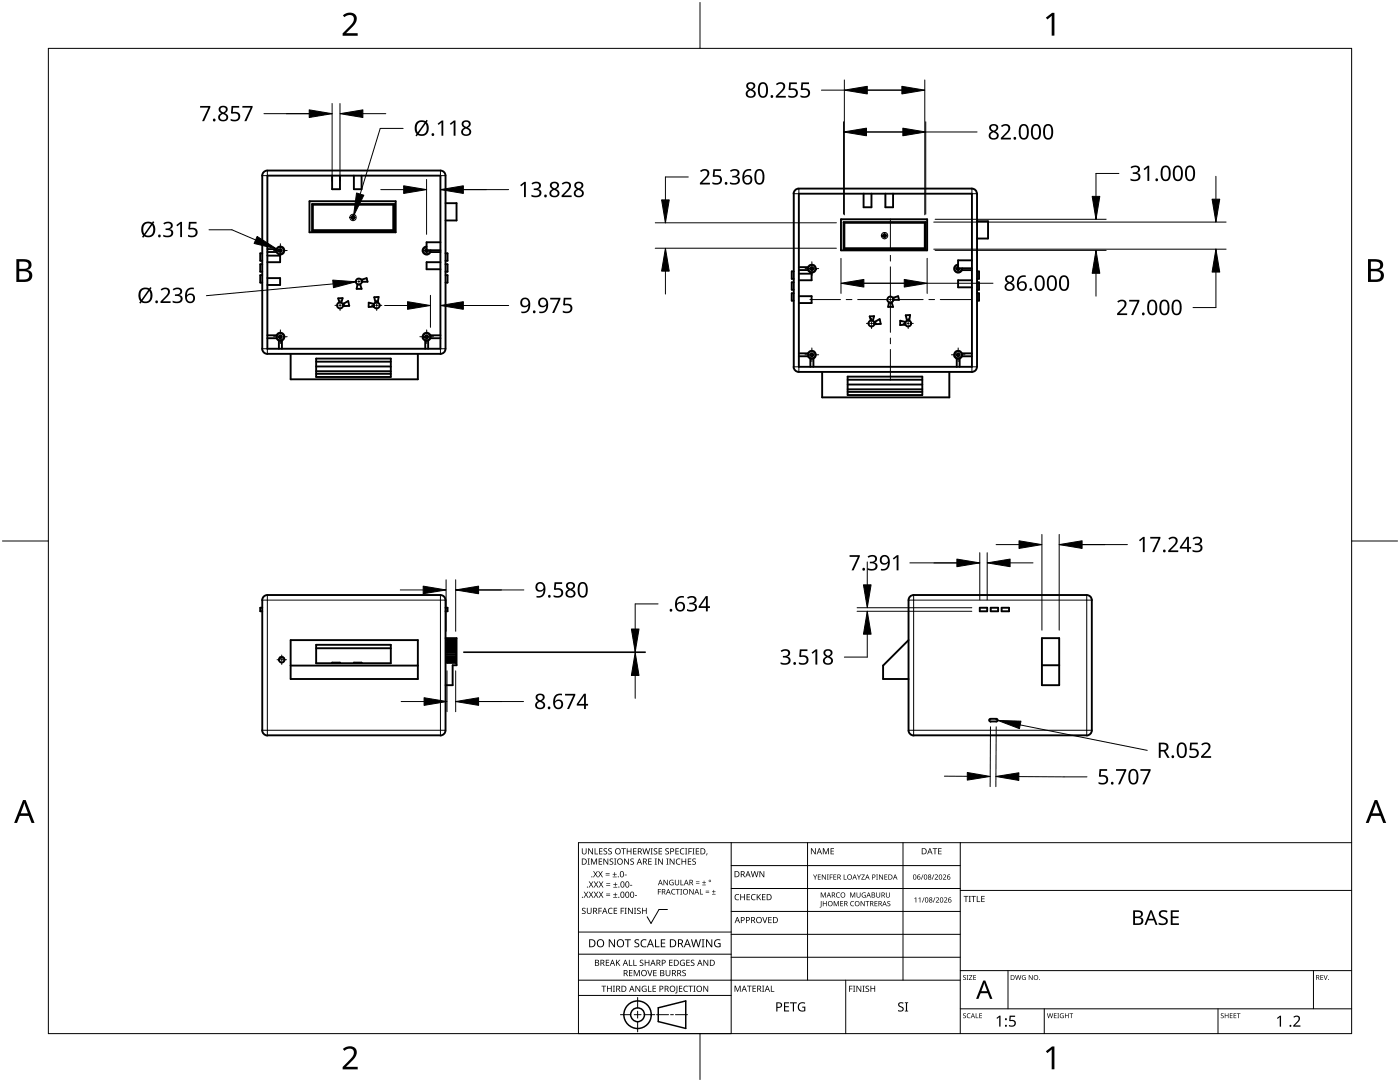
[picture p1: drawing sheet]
<svg xmlns="http://www.w3.org/2000/svg" width="279mm" height="216mm" viewBox="0 0 279 216" stroke-linecap="round" stroke-linejoin="round" font-family="sans-serif">
<g fill="none" stroke="#000" stroke-width=".38">
<path d="M52.3 35v34.6a1.04 1.04 0 0 0 1 1h34.6M53.4 35h34.5v34.6h-34.5zM66.3 35v2.8h1.6v-2.8M70.6 35v2.8h1.6v-2.8M87.9 34a.99 .99 0 0 1 1 1.1M87.9 34h-34.6a1.03 1.03 0 0 0-1 1.1M88.9 35v34.6a1 1 0 0 1-1 1M158.4 38.7v34.5M159.4 38.7h34.6v34.5h-34.6zM172.4 38.7v2.7h1.5v-2.7M176.7 38.7v2.7h1.5v-2.7M193.9 37.6a.97 .97 0 0 1 1 1.1"/>
<path d="M194 37.6h-34.6a1.07 1.07 0 0 0-1 1.1M195 38.7v34.5M52.3 50.6h-.4v1.4h.4M52.3 52.7h-.4v1.5h.4M52.3 54.9h-.4v1.5h.4M53.4 55.5h2.5v1.4h-2.5M53.4 51h2.5v1.3h-2.5M53.4 49.7h1.8M55.2 50.3h-1.8M61.8 40.2h17.2v6.2h-17.2zM62.3 40.7h16.4v5.4h-16.4zM62.4 40.9h16.1v5h-16.1z"/>
<path d="M71.4 56.7l-.2 .9h1l-.3-.9M72.2 55.8l1-.3 .2 .7h-1.2M72.2 55.8h-.1M72.2 55.8l.1 .4M85.1 49.7a.3 .3 0 0 0-.3 .3 .3 .3 0 0 0 .4 .3l.2-.3M85.1 49.2a.8 .8 0 0 0-.8 .8 .8 .8 0 0 0 .9 .8 .8 .8 0 0 0 .7-.8M85.9 50.3h2M87.9 48.3h-2.8v1.6h2.8M87.9 52.3h-2.8v1.4h2.8M88.9 50.6h.4v1.4h-.4M88.9 52.7h.4v1.5h-.4M88.9 54.9h.4v1.5h-.4"/>
<path d="M88.9 40.5h2.2v3.5h-2.2M158.4 54.2h-.4v1.4h.4M158.4 56.3h-.4v1.5h.4M158.4 58.5h-.4v1.5h.4M159.4 59.1h2.6v1.4h-2.6M159.4 54.6h2.6v1.3h-2.6M159.4 53.3h1.9M161.3 53.9h-1.9M167.8 43.8h17.2v6.2h-17.2zM168.4 44.3h16.4v5.4h-16.4zM168.5 44.5h16.1v5h-16.1zM178.2 59.4l1-.3 .2 .7h-1.1"/>
<path d="M178.3 59.4l.1 .4M191.2 53.3a.3 .3 0 0 0-.3 .3 .3 .3 0 0 0 .4 .3 .3 .3 0 0 0 .2-.3M191.2 52.8a.79 .79 0 0 0-.7 .9 .79 .79 0 0 0 .8 .7 .79 .79 0 0 0 .7-.8M192 53.9h2M194 51.9h-2.8v1.6h2.8M194 55.9h-2.8v1.4h2.8M195 54.2h.4v1.4h-.4M195 44.1h2.2v3.5h-2.2M195 56.3h.4v1.5h-.4M195 58.5h.4v1.5h-.4M53.4 67.5h1.8M55.2 66.9a.8 .8 0 0 1 1.2-.3 .8 .8 0 0 1 0 1.3 .8 .8 0 0 1-1.2-.4"/>
<path d="M55.2 66.9h-1.8M55.7 67.9v1.7M56.3 67.9v1.7M63.1 74.6h14.9M63.1 71.5h14.9v3.7h-14.9zM67.7 60.3l-.2-.8h.9l-.3 .9M68.4 60.7l1.1-.6 .2 .9-1 .1M68.6 60.6l.1 .5M68.7 61.1h-.3M74.6 61v.2M74.6 60.6v.3M74.6 60.6l-1-.2v.9l1-.1"/>
<path d="M75.4 60.4l.2-1.1h-.9l.3 1.1M75.4 60.3h-.5M78 72.2h-14.9M78 73.1h-14.9M78 74.1h-14.9M83.4 70.6v5.1h-25.4v-5.1M84.9 67.9v1.7M85.4 67.9v1.7M85.9 66.9h2M87.9 67.5h-2M158.4 73.2a1.07 1.07 0 0 0 1 1h34.6M161.2 70.5a.81 .81 0 0 1 1.3-.3 .81 .81 0 0 1 0 1.3 .81 .81 0 0 1-1.3-.4"/>
<path d="M161.3 70.5h-1.9M161.3 71.1h-1.9M161.7 71.5v1.7M162.3 71.5v1.7M169.2 75.2h14.9v3.6h-14.9zM169.2 76.7h14.9M173.8 63.9l-.2-.8h.8l-.2 .9M174.5 64.3l1.1-.6 .2 .9-1 .1M174.6 64.2l.2 .5M174.8 64.7h-.3M177.4 60.3l-.2 .9h1l-.3-.9M180.7 64.6l-.1 .2"/>
<path d="M180.7 64.2l-1-.2-.1 .9 1.1-.1M180.7 64.2h.1M180.7 64.2v.3M181.5 63.9l.1-1h-.8l.2 1.1M181.5 63.9v.1M181.5 63.9h-.5M184.1 77.7h-14.9M184.1 78.2h-14.9M184.1 75.8h-14.9M189.5 74.2v5.1h-25.4v-5.1M190.9 71.5a.8 .8 0 0 1-.3-1.2 .8 .8 0 0 1 1.3 0 .8 .8 0 0 1-.4 1.2M190.9 71.5h.6"/>
<path d="M190.9 71.5v1.7M191.5 71.5v1.7M192 71.1h2M194 70.5h-2M194.9 73.2a.96 .96 0 0 1-1 1M87.9 118.7a1 1 0 0 1 1 1v26.1a1.05 1.05 0 0 1-1 1M87.9 118.7h-34.6a.99 .99 0 0 0-1 1v26.1a1.1 1.1 0 0 0 1 1M182.3 118.7a1 1 0 0 0-1 1.1v25.9a1.07 1.07 0 0 0 1 1.1M182.3 118.7h34.6a1 1 0 0 1 1 1v26.1a1.06 1.06 0 0 1-1 1M52.3 121.3h-.4v.7h.4M55.8 131.2l-.1 .5M55.9 131.2h.7"/>
<path d="M58 132.8h25.4M58 127.7h25.4v7.8h-25.4zM63.1 129.4h14.9M63.1 128.7h14.9v3.6h-14.9zM67.9 132.3v-.1h-1.6v.1M72.2 132.3v-.1h-1.6v.1M88.9 121.3h.4v.7h-.4M88.9 127.3h2.2v5.4h-.8v4h-1.4M89 127.6h1.9zM89 128.2l1.9 .1zM89 128.8l1.9 .1zM89 129.4h1.9v.1h-1.9z"/>
<path d="M89 130.1h1.9v.1h-1.9zM89 131h1.9v.1h-1.9zM89 131.8h1.9v.1h-1.9zM89.2 127.8l1.7 .1zM89.2 128.5h1.7zM89.2 129.1h1.7zM89.2 129.7h1.7v.2h-1.7zM89.2 130.5h1.7v.2h-1.7zM89.2 131.4h1.7v.1h-1.7zM89.2 132.1h1.7v.2h-1.7zM181.3 127.7l-5.1 5.1v2.7h5.1M195.5 121.3h1.5v.7h-1.5z"/>
<path d="M197.7 121.3h1.5v.7h-1.5zM199.9 121.3h1.5v.7h-1.5zM207.9 127.3h3.5v9.4h-3.5zM207.9 132.7h3.5M53.4 146.7h34.5M182.3 146.7h34.6M197.7 143.5l-.3 .2 .3 .3M197.7 143.4h1.1M197.7 144h1.1M198.8 143.5l.3 .1v.3l-.3 .1"/>
<circle cx="55.9" cy="50" r=".31"/>
<circle cx="55.9" cy="50" r=".79"/>
<circle cx="70.5" cy="43.4" r=".31"/>
<circle cx="71.6" cy="56.2" r=".61"/>
<circle cx="162" cy="53.6" r=".31"/>
<circle cx="162" cy="53.6" r=".8"/>
<circle cx="176.5" cy="47" r=".3"/>
<circle cx="177.7" cy="59.8" r=".6"/>
<circle cx="55.9" cy="67.2" r=".31"/>
<circle cx="67.9" cy="60.9" r=".6"/>
<circle cx="75.2" cy="60.9" r=".6"/>
<circle cx="85.1" cy="67.2" r=".81"/>
<circle cx="85.1" cy="67.2" r=".3"/>
<circle cx="162" cy="70.8" r=".3"/>
<circle cx="173.9" cy="64.5" r=".59"/>
<circle cx="181.2" cy="64.5" r=".59"/>
<circle cx="191.2" cy="70.8" r=".3"/>
<circle cx="56.2" cy="131.6" r=".55"/>
</g>
<g fill="none" stroke="#000" stroke-width=".2">
<path d="M53.4 34v1h-1.1M87.9 34v1h1M159.4 37.6v1.1h-1M194 37.6v1.1h1M52.3 69.6h1.1v1M55.2 66.9v.6M88.9 69.6h-1v1M158.4 73.2h1v1M161.2 70.5v.6M195 73.2h-1v1M52.3 119.7h36.6M53.4 118.7v28"/>
<path d="M87.9 118.7v28M181.3 119.7h36.6M182.3 118.7v28M216.9 118.7v28M52.3 145.7h36.6M181.3 145.7h36.6"/>
</g>
<path d="M85.1 49.4a.63 .63 0 0 0-.6 .6 .63 .63 0 0 0 .7 .6 .63 .63 0 0 0 .6-.6M191.2 53a.64 .64 0 0 0-.6 .7 .64 .64 0 0 0 .7 .5 .64 .64 0 0 0 .6-.6" fill="none" stroke="#000" stroke-width=".2"/>
<g fill="none" stroke="#000" stroke-width=".2">
<circle cx="55.9" cy="50" r=".64"/>
<circle cx="70.4" cy="43.4" r=".64"/>
<circle cx="162" cy="53.6" r=".64"/>
<circle cx="176.5" cy="47" r=".64"/>
<circle cx="55.9" cy="67.2" r=".65"/>
<circle cx="85.1" cy="67.2" r=".64"/>
<circle cx="162" cy="70.8" r=".64"/>
<circle cx="191.2" cy="70.8" r=".64"/>
</g>
<path d="M9.7 9.7h260v196.5h-260z" fill="none" stroke="#000" stroke-width=".2"/>
<path d="M139.7 .5v9.2M.5 108h9.2M269.7 108h9.2M139.7 206.2v9.2" fill="none" stroke="#000" stroke-width=".2"/>
<g fill="#000">
<path d="M68.4 3.1a1.64 1.64 0 0 1 2.8 .4 2.52 2.52 0 0 1-1.2 2.2l-.9 .9h2.3v.5h-3v-.4l1.2-1.2a1.95 1.95 0 0 0 .9-2.2 1.23 1.23 0 0 0-1.8 .1zM208.7 3.5l1.3-.9h.4v4.5h-.5v-4l-.9 .8zM68.4 209.3a1.64 1.64 0 0 1 2.8 .4 2.52 2.52 0 0 1-1.2 2.2l-.9 1h2.3v.5h-3v-.5l1.2-1.2a1.95 1.95 0 0 0 .9-2.1 1.23 1.23 0 0 0-1.8 .1zM208.7 209.8l1.3-1h.4v4.6h-.5v-4l-.9 .7z"/>
<path d="M3.3 51.7h1.3a1.28 1.28 0 0 1 1.7 1.3 1.04 1.04 0 0 1-.9 .9 1.23 1.23 0 0 1 1 1.5 1.23 1.23 0 0 1-1.5 .9h-1.6zM3.8 54.1v1.7h1a.86 .86 0 0 0 1-.9 .86 .86 0 0 0-1.1-.8zM3.8 52.2v1.4h.9a.78 .78 0 0 0 1-.7 .78 .78 0 0 0-1.1-.7z"/>
<path d="M273 51.7h1.3a1.28 1.28 0 0 1 1.7 1.3 1.04 1.04 0 0 1-.8 .9 1.23 1.23 0 0 1 1 1.5 1.23 1.23 0 0 1-1.6 .9h-1.6zM273.6 54.1v1.7h.9a.86 .86 0 0 0 1.1-.9 .86 .86 0 0 0-1.1-.8zM273.6 52.2v1.4h.8a.78 .78 0 0 0 1-.7 .78 .78 0 0 0-1.1-.7z"/>
<path d="M4.6 159.6h.5l1.8 4.6h-.6l-.6-1.4h-1.8l-.5 1.4h-.6zM4.8 160.2l-.7 2.1h1.5z"/>
<path d="M274.3 159.6h.6l1.7 4.6h-.6l-.5-1.4h-1.8l-.6 1.4h-.5zM274.6 160.2l-.7 2.1h1.4z"/>
</g>
<g fill="none" stroke="#000" stroke-width=".2">
<path d="M145.9 168.1v38.1h-30.5v-38.1h154.3M145.9 172.7h45.7M145.9 177.3h45.7M161.2 168.1v27.5M180.2 168.1v27.5M191.6 168.1v38.1M191.6 177.7h78.1M115.4 198.6h30.5M115.4 195.6h76.2M115.4 190.4h30.5M115.4 186h30.5M127.3 199v2.1"/>
<path d="M133.2 181.5h-1.7l-1.6 2.8-.7-1.4M145.9 181.9h45.7M145.9 186.4h45.7M145.9 191h45.7M168.8 195.6v10.6M191.6 193.7h78.1M201.2 193.7v7.6M262.1 193.7v7.6M123.8 202.5h2.1M126.6 202.5h1.3M127.3 201.8v1.4M127.3 203.8v2.1"/>
<path d="M128.6 202.5h2.1M131 202.5h2.4M133.8 202.5h.6M134.8 202.5h2.4M191.6 201.3h78.1M208.4 201.3v4.9M243.1 201.3v4.9"/>
</g>
<g fill="#000">
<path d="M116.1 169.3h.2v.8a.32 .32 0 0 0 .3 .3 .32 .32 0 0 0 .3-.3v-.8h.2v.8a.47 .47 0 0 1-.5 .4 .47 .47 0 0 1-.5-.5zM116.5 177.9h.2l.3 .5 .3-.5h.1l-.4 .6 .4 .6h-.1l-.3-.5-.4 .5h-.1l.4-.6zM117.3 171.3h.4l-.1 .1v1l.1 .1h-.4l.1-.1v-1zM117.4 169.3h.2l.6 1v-1h.1v1.2h-.1l-.7-1v1h-.1zM117.5 177.9h.2l.3 .5 .3-.5h.1l-.4 .6 .4 .6h-.1l-.4-.5-.3 .5h-.1l.4-.6zM117.5 175.9h.2l.3 .5 .3-.5h.1l-.4 .6 .5 .6h-.2l-.3-.5-.4 .5h-.1l.4-.6zM117.9 171.3h.3l.3 1 .4-1h.3v1.2h-.2v-1l-.4 1h-.1l-.4-1v1h-.2zM118.7 169.3h.1v1h.6v.2h-.7zM118.4 173.8h.1l.3 .5 .3-.5h.2l-.4 .6 .4 .7h-.1l-.4-.6-.3 .6h-.1l.4-.7zM118.5 177.9h.2l.2 .5 .3-.5h.2l-.4 .6 .4 .6h-.1l-.4-.5-.3 .5h-.1l.4-.6zM118.5 175.9h.2l.3 .5 .3-.5h.1l-.4 .6 .4 .6h-.1l-.3-.5-.4 .5h-.1l.4-.6zM119.5 171.3h.7v.1h-.6v.4h.5v.2h-.5v.4h.6v.1h-.7z"/>
<path d="M119.6 169.3h.6v.1h-.5v.4h.5v.1h-.5v.4h.5v.2h-.6zM119.4 173.8h.1l.3 .5 .3-.5h.2l-.4 .6 .4 .7h-.1l-.4-.6-.3 .6h-.2l.5-.7zM119.5 177.9h.1l.3 .5 .3-.5h.2l-.4 .6 .4 .6h-.1l-.4-.5-.3 .5h-.1l.4-.6zM119.5 175.9h.2l.3 .5 .3-.5h.1l-.4 .6 .4 .6h-.1l-.4-.5-.3 .5h-.1l.4-.6zM120.9 174.6h.8v.1h-.8zM120.9 174.2h.8v.1h-.8zM121 178.7h.8v.1h-.8zM121 178.3h.8v.1h-.8zM121 176.6h.8v.1h-.8zM121 176.3h.8v.1h-.8zM120.5 169.4l.4-.1h.3l-.1 .1a.25 .25 0 0 0-.4-.1 .25 .25 0 0 0 0 .4l.4 .3 .1 .2-.3 .3-.5-.1v-.1h.2a.27 .27 0 0 0 .4-.1 .27 .27 0 0 0-.3-.3l-.2-.2zM120.4 171.3h.2l.7 1-.1-1h.2v1.2h-.2l-.6-1v1h-.2z"/>
<path d="M121.4 169.4l.5-.1h.2v.1a.25 .25 0 0 0-.4-.1 .25 .25 0 0 0 0 .4l.4 .3v.2l-.2 .3-.5-.1v-.1h.1a.27 .27 0 0 0 .5-.1 .27 .27 0 0 0-.4-.3l-.2-.2zM122.3 174.9h.8v.2h-.8zM122.4 179h.8v.1h-.8zM122.4 177h.8v.1h-.8zM121.7 171.4l.4-.1 .3 .1-.1 .1a.25 .25 0 0 0-.4-.1 .25 .25 0 0 0 0 .4 .42 .42 0 0 1 .5 .5 .42 .42 0 0 1-.7 .2l-.1-.2 .2 .1a.27 .27 0 0 0 .5-.2 .27 .27 0 0 0-.4-.3l-.2-.2zM122.6 174h.1v.4h.4v.1h-.4v.4h-.1v-.4h-.3v-.1h.3zM122.7 178.1h.1v.4h.4v.1h-.4v.3h-.1v-.3h-.3v-.1h.3zM122.7 176.1h.2v.3h.3v.2h-.3v.3h-.2v-.3h-.3v-.2h.3zM122.6 171.3h.4l-.1 .1v1l.1 .1h-.4l.1-.1v-1zM124 169.3h.9v.1h-.4v1.1h-.1v-1.1h-.4zM124.7 174.5h.4v.2h-.4zM124.6 171.3h.1l.7 1v-1h.1v1.2h-.2l-.6-1v1h-.1z"/>
<path d="M125.7 176.6h.5v.1h-.5zM125.1 169.3h.1v.5h.7v-.5h.1v1.2h-.1v-.6h-.7v.6h-.1zM125.8 171.4l.5-.1 .2 .1v.1a.25 .25 0 0 0-.4-.1 .25 .25 0 0 0 0 .4 .42 .42 0 0 1 .4 .5 .42 .42 0 0 1-.7 .2v-.2l.1 .1a.27 .27 0 0 0 .5-.2 .27 .27 0 0 0-.4-.3l-.2-.2zM126.7 178.6h.4v.2h-.4zM126.4 169.3h.6v.1h-.5v.4h.5v.1h-.5v.4h.5v.2h-.6zM128.2 169.3h.2l.2 1 .3-1h.2l.2 1 .3-1h.1l-.3 1.2h-.1l-.3-1.1-.3 1.1h-.2zM129.4 171.3h.7v.1h-.6v.4h.5v.2h-.5v.4h.6v.1h-.7zM129.8 169.3h.5l-.2 .1v1l.2 .1h-.5l.2-.1v-1zM130.7 171.3h.4l-.1 .1v1l.1 .1h-.4l.1-.1v-1zM130.5 169.4l.4-.1h.3l-.1 .1a.25 .25 0 0 0-.4-.1 .25 .25 0 0 0 0 .4l.4 .3 .1 .2-.2 .3-.6-.1v-.1h.2a.27 .27 0 0 0 .4-.1 .27 .27 0 0 0-.3-.3l-.2-.2zM131.3 177.4h.6v.1h-.5v.4h.5v.1h-.5v.5h-.1zM131.4 169.3h.7v.1h-.5v.4h.5v.1h-.5v.4h.5v.2h-.7z"/>
<path d="M131.3 171.3h.2l.7 1v-1h.1v1.2h-.2l-.6-1v1h-.2zM132.4 175.6h.2l.6 .9v-.9h.1v1h-.2l-.6-.9v.9h-.1zM133 171.3h.4l-.1 .1v1l.1 .1h-.4l.1-.1v-1zM132.8 169.4l.4-.1h.3l-.1 .1a.25 .25 0 0 0-.3-.1 .25 .25 0 0 0 0 .4l.4 .3v.2l-.2 .3-.5-.1v-.1h.1a.27 .27 0 0 0 .5-.1 .27 .27 0 0 0-.4-.3l-.2-.2zM133.7 175.7l.5-.2 .2 .1v.1a.45 .45 0 0 0-.7 .4 .45 .45 0 0 0 .6 .4v-.3h-.2v-.1h.3v.5a.6 .6 0 0 1-.8-.1 .6 .6 0 0 1 .1-.8zM134.1 177.5l.4-.1h.3l-.1 .2a.44 .44 0 0 0-.6 .4 .44 .44 0 0 0 .6 .3 .52 .52 0 0 1-.7 0 .52 .52 0 0 1 .1-.8zM133.6 171.3h.2l.7 1v-1h.1v1.2h-.2l-.6-1v1h-.2zM134.9 177.4h.8v.1h-.4v1h-.1v-1h-.3zM135 171.5l.5-.2 .3 .1-.1 .1a.49 .49 0 0 0-.7 .4 .49 .49 0 0 0 .7 .5 .52 .52 0 0 1-.6 0 .52 .52 0 0 1-.2-.6zM134.8 169.3h.7v.1h-.6v.4h.5v.1h-.5v.4h.6v.2h-.7zM134.7 175.6h.1v.7a.28 .28 0 0 0 .3 .2 .28 .28 0 0 0 .3-.2v-.7h.1v.7a.42 .42 0 0 1-.4 .4 .42 .42 0 0 1-.4-.4zM135.8 175.6h.2v.9h.4v.1h-.6z"/>
<path d="M135.8 177.4h.3l-.1 .1v.9l.1 .1h-.3l.1-.1v-.9zM135.8 169.4l.4-.1h.4l-.1 .1h-.2a.49 .49 0 0 0-.4 .6 .49 .49 0 0 0 .7 .3 .52 .52 0 0 1-.7 .1 .52 .52 0 0 1-.2-.6zM136 171.3h.2v.5h.6v-.5h.1v1.2h-.1v-.5h-.6v.5h-.2zM136.7 169.3h.5l-.2 .1v1l.2 .1h-.5l.2-.1v-1zM137.4 169.3h.7v.1h-.6v.4h.5v.2h-.5v.5h-.1zM137.3 171.3h.7v.1h-.6v.4h.5v.2h-.5v.4h.6v.1h-.7zM137.6 177.4h.1l.6 .9v-.9h.1v1.1h-.1l-.6-.9v.9h-.1zM138.2 169.3h.4l-.1 .1v1l.1 .1h-.4l.1-.1v-1zM138.9 176.2h.7v.1h-.7zM138.9 175.9h.7v.1h-.7zM138.2 171.4l.4-.1 .3 .1-.1 .1a.25 .25 0 0 0-.4-.1 .25 .25 0 0 0 0 .4 .42 .42 0 0 1 .5 .5 .42 .42 0 0 1-.7 .2l-.1-.2 .2 .1a.27 .27 0 0 0 .5-.2 .27 .27 0 0 0-.4-.3l-.2-.2zM138.9 169.3h.6v.1h-.5v.4h.5v.1h-.5v.4h.5v.2h-.6z"/>
<path d="M139.7 177.4h.1v1h.5v.1h-.6zM140.1 176.5h.8v.1h-.8zM140.5 175.7h.1v.3h.3v.2h-.3v.3h-.1v-.3h-.4v-.2h.4zM140.8 178h.7v.2h-.7zM140.8 177.7h.7v.1h-.7zM141 170.3h.2l-.3 .4zM142.1 178.4h.7v.1h-.7zM142.4 177.6h.1v.3h.3v.1h-.3v.3h-.1v-.3h-.3v-.1h.3zM146.8 178.6l.4-.2 .3 .1v.1a.49 .49 0 0 0-.7 .4 .49 .49 0 0 0 .7 .5 .52 .52 0 0 1-.7 0 .52 .52 0 0 1-.2-.6zM147.7 178.4h.2v.5h.6v-.5h.2v1.2h-.2v-.5h-.6v.5h-.2zM149 178.4h.7v.1h-.5v.4h.4v.2h-.4v.4h.5v.1h-.7zM150 178.6l.5-.2 .3 .1-.1 .1a.49 .49 0 0 0-.7 .4 .49 .49 0 0 0 .8 .5 .52 .52 0 0 1-.7 0 .52 .52 0 0 1-.2-.6z"/>
<path d="M149.8 173.8h.2l.3 1.1 .2-1.1h.2l.3 1.1 .2-1.1h.2l-.3 1.2h-.2l-.3-1-.3 1h-.1zM151 178.4h.2v.6l.5-.6h.2l-.5 .5 .5 .7h-.2l-.4-.6-.1 .6h-.2zM151.6 173.8h.1l.7 1v-1h.1v1.2h-.1l-.7-1v1h-.1zM152.1 178.4h.7v.1h-.6v.4h.5v.2h-.5v.4h.6v.1h-.7zM162.3 174.5h.1l.3 .5 .2-.5h.2l-.4 .6v.4h-.1v-.4zM161.8 169.3h.2l.7 1v-1h.1v1.2h-.2l-.6-1v1h-.2zM163.2 174.5h.6v.1h-.4v.3h.4v.1h-.4v.4h.4v.1h-.6zM163.8 178.1h.2l.3 .8 .3-.8h.2v1h-.1v-.9l-.5 .9-.3-.9v.9h-.1zM164.2 169.3h.2l.4 .9 .4-.9h.2v1.2h-.1v-1.1l-.4 1.1h-.1l-.4-1.1v1.1h-.2zM164 174.5h.2l.5 .8v-.8h.1v1h-.1l-.6-.8v.8h-.1zM165 174.5h.4l-.1 .1v.8l.1 .1h-.4l.1-.1v-.8zM165.6 174.5h.6v.1h-.5v.4h.4v.1h-.4v.4h-.1z"/>
<path d="M165.8 169.3h.6v.1h-.5v.4h.5v.1h-.5v.4h.5v.2h-.6zM166.3 174.5h.6v.1h-.4v.3h.4v.1h-.4v.4h.4v.1h-.6zM167 178.2l.3-.1h.3v.1a.41 .41 0 0 0-.6 .4 .41 .41 0 0 0 .6 .4 .48 .48 0 0 1-.7-.1 .48 .48 0 0 1 .1-.7zM168.4 174.5h.1v.9h.5v.1h-.6zM169.7 178.1h.1l.4 .8 .3-.8h.2v1h-.1v-.9l-.5 .9-.3-.9v.9h-.1zM169.8 179.9l.3-.1h.4l-.3 .1a.42 .42 0 0 0-.4 .5 .42 .42 0 0 0 .6 .3 .48 .48 0 0 1-.7-.1 .48 .48 0 0 1 .1-.7zM171 174.5h.2l.2 .5 .3-.5h.1l-.3 .6v.4h-.1v-.4zM170.9 178.1h.2v.6a.26 .26 0 0 0 .2 .3 .26 .26 0 0 0 .3-.3v-.6h.1v.6a.39 .39 0 0 1-.4 .4 .39 .39 0 0 1-.4-.4zM172.1 178.2l.5-.1h.2l-.1 .1a.42 .42 0 0 0-.6 .4 .42 .42 0 0 0 .6 .4v-.3h-.3v-.1h.4v.5a.56 .56 0 0 1-.7-.1 .56 .56 0 0 1 0-.8zM171.9 174.5h.7l-.6 .9h.6v.1h-.7l.5-.9h-.5zM174.9 174.5h.3l-.1 .1v.8l.1 .1h-.3l.1-.1v-.8zM174.9 178.1h.1v.6a.26 .26 0 0 0 .3 .3 .26 .26 0 0 0 .2-.3v-.6h.2v.6a.39 .39 0 0 1-.4 .4 .39 .39 0 0 1-.4-.4z"/>
<path d="M175.4 174.5h.2l.5 .8v-.8h.1v1h-.1l-.6-.8v.8h-.1zM176.5 174.5h.6v.1h-.5v.3h.4v.1h-.4v.4h.5v.1h-.6zM176.8 178.1h.1v.6a.26 .26 0 0 0 .3 .3 .26 .26 0 0 0 .3-.3v-.6h.1v.6a.39 .39 0 0 1-.4 .4 .39 .39 0 0 1-.4-.4zM184.2 174.5h.1l-.4 1h-.1zM184.4 179.1h.1l-.4 1h-.1zM186.3 174.5h.2l-.4 1h-.2zM186.5 179.1h.2l-.4 1h-.1zM186.1 169.3h.9v.1h-.3v1.1h-.2v-1.1h-.4zM186.5 174.6a.37 .37 0 0 1 .6 0 .37 .37 0 0 1-.2 .6l-.2 .2h.5v.1h-.7l.3-.4a.27 .27 0 0 0 .3-.3 .27 .27 0 0 0-.4-.2zM187.2 169.3h.7v.1h-.5v.4h.5v.1h-.5v.4h.5v.2h-.7zM188.2 174.6a.37 .37 0 0 1 .6 0 .37 .37 0 0 1-.3 .6l-.2 .2h.5v.1h-.6l.2-.4a.27 .27 0 0 0 .3-.3 .27 .27 0 0 0-.4-.2zM192.3 178.8h.9v.1h-.3v1.1h-.2v-1.1h-.4z"/>
<path d="M193.3 178.8h.5l-.2 .1v1l.2 .1h-.5l.2-.1v-1zM193.8 178.8h1v.1h-.4v1.1h-.2v-1.1h-.4zM194.9 178.8h.2v1.1h.5v.1h-.7zM195.8 178.8h.7v.1h-.5v.4h.5v.1h-.5v.5h.5v.1h-.7zM116.2 181.3l.4-.2 .3 .1-.1 .1a.25 .25 0 0 0-.4-.1 .25 .25 0 0 0 0 .4l.4 .2 .1 .3-.3 .3-.5-.1v-.1h.2a.27 .27 0 0 0 .4-.1 .27 .27 0 0 0-.3-.3l-.2-.2zM117.1 181.1h.2v.8a.32 .32 0 0 0 .3 .3 .32 .32 0 0 0 .3-.3v-.8h.2v.8a.47 .47 0 0 1-.5 .5 .47 .47 0 0 1-.5-.5zM119.4 181.1h.7v.2h-.5v.4h.5v.1h-.5v.6h-.2zM120 196.7h1v.1h-.4v1.1h-.2v-1.1h-.4zM120.9 191.5h.7v.1h-.5v.4h.4v.2h-.4v.4h.5v.1h-.7zM121.5 181.3l.4-.2 .4 .1-.1 .1a.49 .49 0 0 0-.7 .5 .49 .49 0 0 0 .7 .4 .52 .52 0 0 1-.6 .1 .52 .52 0 0 1-.3-.6zM121.1 196.7h.2v.5h.6v-.5h.2v1.2h-.2v-.6h-.6v.6h-.2zM121.5 187.4h.2l.9 1.3v-1.3h.1v1.6h-.2l-.8-1.3v1.3h-.2z"/>
<path d="M122.3 196.7h.4l-.1 .1v1l.1 .1h-.4l.2-.1v-1zM122.5 181.1h.7v.2h-.6v.4h.5v.1h-.5v.4h.6v.2h-.7zM122.9 191.5h.2v.6l.5-.6h.2l-.5 .5 .5 .7h-.2l-.4-.6-.1 .6h-.2zM123.9 181.1h.6v.2h-.5v.4h.5v.1h-.5v.6h-.1zM124.7 181.1h.4l-.2 .2v.9l.2 .2h-.4l.1-.2v-.9zM124.7 187.4h1.2v.2h-.5v1.4h-.2v-1.4h-.5zM125.5 191.5h.2v1.1h.5v.1h-.7zM125.5 193.6h.7v.1h-.5v.4h.5v.1h-.5v.4h.5v.2h-.7zM125.3 181.1h.2l.7 1.1-.1-1.1h.2v1.3h-.2l-.6-1v1h-.2zM126.4 191.5h.2v1.1h.5v.1h-.7zM126.5 181.1h.5l-.2 .2v.9l.2 .2h-.5l.2-.2v-.9zM126.5 193.6h.2l.4 1 .4-1h.2v1.2h-.2v-1.1l-.4 1.1h-.1l-.4-1.1v1.1h-.1z"/>
<path d="M126.7 187.6l.3-.2 .6 .1-.2 .1a.33 .33 0 0 0-.6 .2 .33 .33 0 0 0 .4 .4 .47 .47 0 0 1 .4 .6 .47 .47 0 0 1-.7 .2h-.3v-.2h.2a.35 .35 0 0 0 .6-.2 .35 .35 0 0 0-.5-.4l-.3-.2zM126.8 196.7h.2l.6 1v-1h.2v1.2h-.2l-.7-1 .1 1h-.2zM127.2 181.3l.4-.2 .3 .1-.1 .1a.25 .25 0 0 0-.4-.1 .25 .25 0 0 0 0 .4l.4 .2 .1 .3-.3 .3-.5-.1v-.1h.2a.27 .27 0 0 0 .4-.1 .27 .27 0 0 0-.3-.3l-.2-.2zM127.7 191.6l.5-.1 .2 .1v.1a.25 .25 0 0 0-.4-.1 .25 .25 0 0 0 0 .4l.4 .2v.3l-.2 .2h-.5v-.2l.1 .1a.27 .27 0 0 0 .5-.2 .27 .27 0 0 0-.4-.3l-.2-.2zM128 187.6l.6-.2 .4 .1v.2a.64 .64 0 0 0-1 .5 .64 .64 0 0 0 1 .6v.2a.83 .83 0 0 1-1.1-.3 .83 .83 0 0 1 .1-1.1zM128.2 196.8l.6-.1 .2 .1v.1a.5 .5 0 0 0-.8 .4 .5 .5 0 0 0 .7 .5v-.4h-.3v-.1h.4v.6a.66 .66 0 0 1-.8-.2 .66 .66 0 0 1 0-.9zM128.1 181.1h.2v.6h.6v-.6h.2v1.3h-.2v-.6h-.6v.6h-.2zM129.2 193.6h.1l.4 1 .3-1h.2l-.4 1.2h-.2zM129.3 196.7h.2v1.1h.5v.1h-.7zM128.7 191.5h.1v.5h.6v-.5h.2v1.2h-.2v-.5h-.6v.5h-.1zM130.7 187.4h.2v1.4h.7v.2h-.9zM130.2 196.7h.7v.1h-.5v.4h.5v.1h-.5v.5h.5v.1h-.7z"/>
<path d="M130.4 193.6h.6v.1h-.5v.4h.5v.1h-.5v.4h.5v.2h-.6zM131.9 187.4h.9v.2h-.7v.5h.6v.2h-.6v.5h.7v.2h-.9zM132.8 193.6h.2v.7a.32 .32 0 0 0 .3 .4 .32 .32 0 0 0 .3-.4v-.7h.2v.7a.47 .47 0 0 1-.5 .5 .47 .47 0 0 1-.5-.5zM133.5 191.5h.7v.1h-.5v.4h.5v.2h-.5v.4h.5v.1h-.7zM135 196.7h.2v1.3l-.1 .2h-.3l-.1-.1 .3-.2zM135.5 196.7h.7v.1h-.5v.4h.4v.1h-.4v.5h.5v.1h-.7zM135.8 191.7l.5-.2 .4 .1-.1 .1a.5 .5 0 0 0-.8 .4 .5 .5 0 0 0 .7 .5v-.4h-.2v-.1h.4v.6a.66 .66 0 0 1-.9-.1 .66 .66 0 0 1 0-.9zM136.2 193.7l.4-.2 .3 .1-.1 .1a.25 .25 0 0 0-.4-.1 .25 .25 0 0 0 0 .4 .42 .42 0 0 1 .5 .6 .42 .42 0 0 1-.7 .2l-.1-.2h.2a.27 .27 0 0 0 .5-.1 .27 .27 0 0 0-.4-.3l-.2-.2zM136.5 196.8l.5-.1 .3 .1-.1 .1a.49 .49 0 0 0-.7 .4 .49 .49 0 0 0 .8 .4 .52 .52 0 0 1-.7 .1 .52 .52 0 0 1-.2-.6zM137 191.5h.7v.1h-.6v.4h.5v.2h-.5v.4h.6v.1h-.7zM137.4 196.7h.9v.1h-.4v1.1h-.1v-1.1h-.4zM137.9 191.6l.4-.1 .3 .1-.1 .1a.25 .25 0 0 0-.4-.1 .25 .25 0 0 0 0 .4l.4 .2 .1 .3-.2 .2h-.6v-.2l.2 .1a.27 .27 0 0 0 .5-.2 .27 .27 0 0 0-.4-.3l-.2-.2z"/>
<path d="M138.4 196.7h.4l-.1 .1v1l.1 .1h-.4l.1-.1v-1zM137.9 187.4h.2l.3 1.4 .4-1.4h.2l.4 1.4 .3-1.4h.2l-.4 1.6h-.2l-.4-1.3-.4 1.3h-.2zM140 187.4h.6l-.2 .2v1.3l.2 .1h-.6l.2-.1v-1.3zM140.4 196.7h.1l.7 1v-1h.1v1.2h-.1l-.7-1v1h-.1zM140.4 191.5h.2l.6 1v-1h.1v1.2h-.1l-.7-1v1h-.1zM140.9 187.4h.2l.9 1.3v-1.3h.2v1.6h-.3l-.8-1.3v1.3h-.2zM142.7 187.6l.7-.2 .4 .1-.1 .2a.65 .65 0 0 0-1 .5 .65 .65 0 0 0 .9 .6v-.4h-.3v-.2h.5v.7a.86 .86 0 0 1-1.1-.1 .86 .86 0 0 1 0-1.2zM146.6 196.7h.2l.4 1 .4-1h.2v1.2h-.1v-1.1l-.4 1.1h-.2l-.4-1.1v1.1h-.1zM149.1 196.7h.9v.1h-.4v1.1h-.1v-1.1h-.4zM150.2 196.7h.7v.1h-.6v.4h.5v.1h-.5v.5h.6v.1h-.7zM152.1 183h.2l.3 1 .4-1h.2l-.5 1.2h-.1zM152.1 196.7h.4l-.1 .1v1l.1 .1h-.4l.1-.1v-1z"/>
<path d="M153.8 196.7h.2v1.1h.5v.1h-.7zM153.3 183h.7v.1h-.5v.4h.5v.1h-.5v.5h.5v.1h-.7zM163.8 179.8h.1v1.1l-.3 .2v-.1l.2-.1zM164.2 179.8h.1v.4h.6v-.4h.1v1h-.1v-.5h-.6v.5h-.1zM166.4 179.8h.2l.3 .8 .3-.8h.2v1h-.1v-.9l-.5 .9-.3-.9v.9h-.1zM167.7 179.8h.6v.1h-.5v.3h.4v.1h-.4v.4h.5v.1h-.6zM169.5 196.7h.6v.1h-.5v.5h.5v.1h-.5v.5h-.1zM170.2 196.7h.5l-.2 .1v1l.2 .1h-.5l.2-.1v-1zM170.9 196.7h.2l.6 1v-1h.2v1.2h-.2l-.6-1v1h-.2zM172.1 196.7h.5l-.2 .1v1l.2 .1h-.5l.2-.1v-1zM171.8 179.8h.1l.6 .8-.1-.8h.2v1h-.2l-.5-.8v.8h-.1zM172.7 179.8h.8v.1h-.3v.9h-.2v-.9h-.3z"/>
<path d="M172.8 196.8l.4-.1h.2v.2a.25 .25 0 0 0-.4-.1 .25 .25 0 0 0 0 .4l.4 .2 .1 .3-.3 .2h-.5v-.2l.2 .1a.27 .27 0 0 0 .4-.2 .27 .27 0 0 0-.3-.3l-.3-.2zM173.7 196.7h.2v.5h.6v-.5h.2v1.2h-.2v-.6h-.6v.6h-.2zM174.5 179.8h.6v.1h-.4v.3h.4v.1h-.4v.4h.4v.1h-.6zM177.1 179.9l.4-.1h.2l-.1 .2a.24 .24 0 0 0-.3-.1 .24 .24 0 0 0-.1 .3 .24 .24 0 0 0 .3 .1 .32 .32 0 0 1 .1 .5 .32 .32 0 0 1-.5-.1 .26 .26 0 0 0 .4 0 .26 .26 0 0 0 0-.3 .26 .26 0 0 0-.3-.1zM182.5 179.3l.4-.2v1h-.2v-.9l-.2 .2zM183.3 179.3l.4-.2v1h-.1v-.9l-.2 .2zM186.8 179.2a.37 .37 0 0 1 .6 0 .37 .37 0 0 1-.3 .6l-.2 .2h.5v.1h-.6l.2-.4a.27 .27 0 0 0 .3-.3 .27 .27 0 0 0-.4-.2zM188.4 179.2a.37 .37 0 0 1 .6 0 .37 .37 0 0 1-.2 .6l-.3 .2h.6v.1h-.7l.3-.4a.27 .27 0 0 0 .2-.3 .27 .27 0 0 0-.3-.2zM192.2 194.7l.4-.1h.2l-.1 .1a.24 .24 0 0 0-.3 0 .24 .24 0 0 0-.1 .3 .24 .24 0 0 0 .4 .1l.1 .1-.1 .3h-.4l-.1-.1a.24 .24 0 0 0 .3 .1 .24 .24 0 0 0 .1-.3l-.4-.3zM192.9 194.6h.4l-.1 .1v.7l.1 .1h-.4l.1-.1v-.7zM193.4 194.6h.6l-.5 .8h.6v.1h-.7l.5-.8h-.5zM194.2 194.6h.6v.1h-.4v.3h.4v.1h-.4v.3h.4v.1h-.6z"/>
<path d="M202.6 194.6h.1l.2 .8 .2-.8h.2l.2 .8 .2-.8h.1l-.2 .9h-.2l-.2-.8-.2 .8h-.2zM204.1 194.7l.3-.1h.3l-.1 .1a.4 .4 0 0 0-.6 .4 .4 .4 0 0 0 .6 .3v-.3l-.2-.1h.3v.5a.53 .53 0 0 1-.7-.1 .53 .53 0 0 1 .1-.7zM205.3 194.6h.2l.5 .8v-.8h.1v.9h-.2l-.5-.8v.8h-.1zM231.4 181.9a1.38 1.38 0 0 1 1.6-.1l-.1 .3-.4-.1a.52 .52 0 0 0-.7 0 .52 .52 0 0 0 0 .7l1 .5 .3 .6a1.19 1.19 0 0 1-1.9 .7v-.4a1.04 1.04 0 0 0 1.5-.2 1.04 1.04 0 0 0-1-.8 .77 .77 0 0 1-.3-1.2zM233.7 181.6h1.6v.4h-1.3v.9h1.2v.3h-1.2v1h1.3v.4h-1.6zM263.5 194.6h.6v.1h-.5v.3h.4v.1h-.4v.3h.5v.1h-.6zM264.1 194.6h.2l.2 .8 .3-.8h.2l-.4 .9h-.1zM156.5 200h1v.2h-.8v.6h.7v.2h-.7v.6h.8v.2h-1zM157.7 200h1.3v.2h-.5v1.6h-.3v-1.6h-.5zM159.5 200.2l.8-.2 .4 .1-.1 .2a.75 .75 0 0 0-1.1 .5 .75 .75 0 0 0 1 .8v-.5h-.4v-.2h.6v.9a1 1 0 0 1-1.3-.2 1 1 0 0 1 .1-1.4zM179.3 200.2l.4-.2 .6 .1-.1 .2-.2-.1a.34 .34 0 0 0-.5 .2 .34 .34 0 0 0 .4 .4 .55 .55 0 0 1 .4 .7 .55 .55 0 0 1-.7 .3h-.4v-.3l.4 .1a.36 .36 0 0 0 .5-.2 .36 .36 0 0 0-.4-.4l-.4-.3zM180.6 200h.6v.1l-.2 .1v1.4l.2 .1v.1h-.6v-.1l.2-.1v-1.4l-.2-.1z"/>
<path d="M192.2 202.3l.4-.1h.2l-.1 .1a.24 .24 0 0 0-.3 0 .24 .24 0 0 0-.1 .3 .24 .24 0 0 0 .4 .1l.1 .2-.1 .2-.4 .1-.1-.2a.24 .24 0 0 0 .3 .1 .24 .24 0 0 0 .1-.3l-.4-.2zM193.1 202.3l.6-.1-.3 .1a.4 .4 0 0 0-.3 .5 .4 .4 0 0 0 .5 .2 .46 .46 0 0 1-.6 0 .46 .46 0 0 1 .1-.7zM194.7 202.2h.1v.8h.5v.2h-.6zM195.4 202.2h.6v.1h-.4v.3h.4v.1h-.4v.4h.4v.1h-.6zM198.9 203.1l.6-.4h.2v2.1h-.3v-1.9l-.4 .4zM201.5 202.7h1.1v.2h-.9v.6h.3a.73 .73 0 0 1 .7 1 .73 .73 0 0 1-1.1 .3h-.2v-.3l.2 .1a.51 .51 0 0 0 .9-.3 .51 .51 0 0 0-.8-.6h-.3zM209 202.2h.1l.2 .8 .2-.8h.1l.3 .8 .2-.8h.1l-.3 1h-.1l-.2-.9-.3 .9h-.1zM210.3 202.2h.6v.1h-.4v.3h.3v.1h-.3v.4h.4v.1h-.6zM211 202.2h.4l-.2 .1v.8l.2 .1h-.4l.1-.1v-.8zM211.6 202.3l.7-.1-.1 .1a.4 .4 0 0 0-.6 .4 .4 .4 0 0 0 .6 .3v-.2l-.2-.2h.3v.5a.53 .53 0 0 1-.7-.1 .53 .53 0 0 1 0-.7zM212.5 202.2h.2v.4h.5v-.4h.1v1h-.1v-.5h-.5v.5h-.2zM213.4 202.2h.8v.1h-.3v.9h-.2v-.9h-.3z"/>
<path d="M243.7 202.3l.3-.1h.2v.1a.24 .24 0 0 0-.3 0 .24 .24 0 0 0-.1 .3 .24 .24 0 0 0 .3 .1l.1 .2-.1 .2-.4 .1-.1-.2a.24 .24 0 0 0 .4 .1 .24 .24 0 0 0 0-.3l-.3-.2zM244.4 202.2h.2v.4h.5v-.4h.1v1h-.1v-.5h-.5v.5h-.2zM245.4 202.2h.6v.1h-.4v.3h.4v.1h-.4v.4h.4v.1h-.6zM246.2 202.2h.5v.1h-.4v.3h.4v.1h-.4v.4h.4v.1h-.5zM246.8 202.2h.8v.1h-.3v.9h-.2v-.9h-.3zM254.8 203.1l.6-.4h.3v2.2h-.3v-1.9l-.4 .3zM258.1 202.9a.76 .76 0 0 1 1.2 0 .76 .76 0 0 1-.3 1.1l-.6 .6h1.1v.3h-1.4v-.3l.8-.8a.52 .52 0 0 0 .2-.8 .52 .52 0 0 0-.8 .1z"/>
<path d="M116.1 171.3h.4a.61 .61 0 0 1 .6 .6 .61 .61 0 0 1-.6 .6h-.4zM116.3 171.4v1h.1a.48 .48 0 0 0 .5-.5 .48 .48 0 0 0-.4-.5z"/>
<path d="M122.7 169.9a.61 .61 0 0 1 1.2 0 .61 .61 0 0 1-1.2 0zM123 169.5a.47 .47 0 0 0-.1 .7 .47 .47 0 0 0 .8 0v-.1a.45 .45 0 0 0-.1-.6 .45 .45 0 0 0-.6 0z"/>
<path d="M123.1 171.9a.61 .61 0 0 1 1.2 0 .61 .61 0 0 1-1.2 0zM123.5 171.5l-.2 .4a.45 .45 0 0 0 .7 .4 .45 .45 0 0 0 0-.8l-.2-.1z"/>
<path d="M123.9 173.9a.51 .51 0 0 1 .6 .1 .51 .51 0 0 1 0 .7 .44 .44 0 0 1-.6 .3 .44 .44 0 0 1-.2-.6zM123.9 174v.1a.48 .48 0 0 0 .3 .8 .53 .53 0 0 0 .2-.5 .53 .53 0 0 0-.4-.4z"/>
<path d="M124 178a.44 .44 0 0 1 .5 0 .44 .44 0 0 1 .1 .5 .46 .46 0 0 1-.4 .7 .46 .46 0 0 1-.4-.7zM124.1 178.1l-.1 .2a.45 .45 0 0 0 .3 .7 .53 .53 0 0 0 .2-.5 .53 .53 0 0 0-.4-.4z"/>
<path d="M124 176a.44 .44 0 0 1 .5 0 .44 .44 0 0 1 .1 .5 .46 .46 0 0 1-.4 .6 .46 .46 0 0 1-.4-.7zM124.1 176.1l-.1 .4a.31 .31 0 0 0 .2 .5 .31 .31 0 0 0 .3-.5l-.1-.4z"/>
<path d="M124.9 178a.5 .5 0 0 1 .7 .1 .5 .5 0 0 1 0 .6 .44 .44 0 0 1-.6 .4 .44 .44 0 0 1-.2-.6zM125 178.1a.48 .48 0 0 0-.1 .6 .48 .48 0 0 0 .4 .3l.1-.8-.2-.2z"/>
<path d="M124.9 176a.44 .44 0 0 1 .6 0 .44 .44 0 0 1 .1 .5 .46 .46 0 0 1-.5 .6 .46 .46 0 0 1-.3-.7zM125 176.1l-.1 .4a.31 .31 0 0 0 .3 .5 .31 .31 0 0 0 .2-.5v-.4z"/>
<path d="M125.9 178a.5 .5 0 0 1 .6 .1 .5 .5 0 0 1 0 .6 .44 .44 0 0 1-.5 .4 .44 .44 0 0 1-.2-.6zM126 178.1l-.1 .1a.48 .48 0 0 0 .4 .8 .53 .53 0 0 0 .2-.5 .53 .53 0 0 0-.5-.4z"/>
<path d="M127.3 169.3h.3a.35 .35 0 0 1 .5 .2 .35 .35 0 0 1-.3 .4l.4 .6h-.2l-.3-.5h-.3v.5h-.1zM127.4 169.4v.4h.2a.23 .23 0 0 0 .3-.2 .23 .23 0 0 0-.3-.2z"/>
<path d="M127.5 171.3h.2l.4 1.2h-.1l-.2-.4h-.4l-.2 .4h-.1zM127.6 171.5l-.2 .5h.4z"/>
<path d="M128.3 171.3h.3a.35 .35 0 0 1 .5 .2 .35 .35 0 0 1-.3 .5l.4 .5h-.2l-.3-.5h-.2v.5h-.2zM128.5 171.4v.5h.1a.23 .23 0 0 0 .3-.2 .23 .23 0 0 0-.3-.3z"/>
<path d="M131.7 175.5h.1l.5 1.1h-.2l-.1-.3h-.4l-.2 .3h-.1zM131.8 175.7l-.2 .5h.4z"/>
<path d="M132.1 177.4h.3a.31 .31 0 0 1 .4 .2 .31 .31 0 0 1-.2 .4l.3 .5h-.2l-.3-.5h-.2v.5h-.1zM132.2 177.5v.4h.2a.21 .21 0 0 0 .2-.2 .21 .21 0 0 0-.2-.2z"/>
<path d="M133.3 177.4h.1l.5 1.1h-.2l-.1-.4h-.4l-.2 .4h-.1zM133.4 177.5l-.2 .5h.4z"/>
<path d="M133.8 169.3h.6l.1 .2-.1 .4-.5 .1v.5h-.1zM133.9 169.4v.5a.29 .29 0 0 0 .5-.3 .29 .29 0 0 0-.5-.2z"/>
<path d="M136.9 175.5h.1l.4 1.1h-.1l-.1-.3h-.5l-.1 .3h-.1zM137 175.7l-.2 .5h.3z"/>
<path d="M136.2 177.9a.55 .55 0 0 1 1.1 0 .55 .55 0 0 1-1.1 0zM136.4 177.9a.45 .45 0 0 0 .9 0 .45 .45 0 0 0-.9 0z"/>
<path d="M137.6 175.6h.3a.31 .31 0 0 1 .4 .2 .31 .31 0 0 1-.2 .4l.3 .4h-.2l-.2-.4h-.3v.4h-.1zM137.7 175.7v.4h.2a.21 .21 0 0 0 .3-.2 .21 .21 0 0 0-.3-.2z"/>
<path d="M139 177.4h.1l.4 1.1h-.1l-.1-.4h-.5l-.1 .4h-.1zM139.1 177.5l-.2 .5h.3z"/>
<path d="M139.8 169.3h.4a.54 .54 0 0 1 .6 .6 .56 .56 0 0 1-.7 .6h-.3zM140 169.4v.9h.1a.48 .48 0 0 0 .5-.4 .48 .48 0 0 0-.4-.5z"/>
<path d="M141.4 175.8a.25 .25 0 0 1 .5 0 .25 .25 0 0 1-.5 0zM141.5 175.8a.15 .15 0 0 0 .3 0 .15 .15 0 0 0-.3 0z"/>
<path d="M146.6 173.8h.4a.61 .61 0 0 1 .6 .6 .61 .61 0 0 1-.7 .6h-.3zM146.8 174v.9h.1a.43 .43 0 0 0 .5-.5 .41 .41 0 0 0-.4-.4z"/>
<path d="M147.8 173.8h.4a.35 .35 0 0 1 .4 .3 .35 .35 0 0 1-.2 .4l.3 .5h-.2l-.3-.5h-.2v.5h-.2zM148 174v.4h.2a.23 .23 0 0 0 .3-.2 .23 .23 0 0 0-.3-.2z"/>
<path d="M149.2 173.8h.1l.5 1.2h-.1l-.2-.3h-.5l-.1 .3h-.2zM149.3 174l-.2 .5h.4z"/>
<path d="M153 178.4h.4a.55 .55 0 0 1 .6 .6 .56 .56 0 0 1-.6 .6h-.4zM153.2 178.5v1h.1a.48 .48 0 0 0 .5-.5 .48 .48 0 0 0-.4-.5z"/>
<path d="M163.4 169.2h.2l.5 1.3h-.2l-.2-.4h-.4l-.2 .4h-.1zM163.5 169.4l-.2 .6h.4z"/>
<path d="M165.4 178.1h.1l.4 1h-.2l-.1-.3h-.4l-.1 .3h-.1zM165.4 178.2l-.1 .5h.3z"/>
<path d="M166 178.1h.3a.29 .29 0 0 1 .3 .2 .29 .29 0 0 1-.1 .3l.2 .5h-.1l-.3-.4h-.2v.4h-.1zM166.1 178.2v.4h.2a.2 .2 0 0 0 .2-.2 .2 .2 0 0 0-.2-.2z"/>
<path d="M167.1 174.5h.3a.29 .29 0 0 1 .4 .2 .29 .29 0 0 1-.2 .4l.3 .4h-.2l-.2-.4h-.2v.4h-.2zM167.3 174.6v.4h.1a.2 .2 0 0 0 .2-.2 .2 .2 0 0 0-.2-.2z"/>
<path d="M167.7 178.6a.51 .51 0 0 1 1 0 .51 .51 0 0 1-1 0zM167.9 178.6a.38 .38 0 0 0 .7 0 .38 .38 0 0 0-.7 0z"/>
<path d="M169 175a.51 .51 0 0 1 1 0 .51 .51 0 0 1-1 0zM169.2 175a.4 .4 0 0 0 .8 0 .4 .4 0 0 0-.8 0z"/>
<path d="M170.5 174.5h.1l.4 1h-.1l-.1-.3h-.4l-.2 .3h-.1zM170.6 174.6l-.2 .5h.3z"/>
<path d="M173 174.5h.2l.4 1h-.2l-.1-.3h-.4l-.1 .3h-.2zM173.1 174.6l-.2 .5h.4z"/>
<path d="M173.3 178.1h.1l.4 1h-.1l-.1-.3h-.4l-.2 .3h-.1zM173.4 178.2l-.2 .5h.3z"/>
<path d="M174 178.1h.2a.26 .26 0 0 1 .4 .1 .26 .26 0 0 1-.2 .4 .27 .27 0 0 1 .3 .3 .27 .27 0 0 1-.4 .2h-.3zM174.1 178.6v.4h.2a.19 .19 0 0 0 .2-.2 .19 .19 0 0 0-.2-.2zM174.1 178.2v.3h.2a.17 .17 0 0 0 .2-.2 .17 .17 0 0 0-.3-.1z"/>
<path d="M174.1 174.5h.2a.34 .34 0 0 1 .4 .4 .34 .34 0 0 1-.5 .2v.4h-.1zM174.2 174.6v.4a.25 .25 0 0 0 .4-.2 .25 .25 0 0 0-.4-.2z"/>
<path d="M175.9 178.1h.3a.29 .29 0 0 1 .4 .2 .29 .29 0 0 1-.2 .3l.3 .5h-.2l-.2-.4h-.2v.4h-.2zM176.1 178.2v.4h.1a.2 .2 0 0 0 .2-.2 .2 .2 0 0 0-.2-.2z"/>
<path d="M177.3 174.5h.3a.51 .51 0 0 1 .5 .5 .51 .51 0 0 1-.5 .5h-.3zM177.4 174.6v.8h.4l.2-.3-.1-.3z"/>
<path d="M178.6 174.5h.1l.4 1h-.1l-.1-.3h-.4l-.2 .3h-.1zM178.7 174.6l-.2 .5h.3z"/>
<path d="M182.3 174.6h.4l.2 .5a.38 .38 0 0 1-.5 .4 .38 .38 0 0 1-.2-.6zM182.4 174.6l-.1 .2a.38 .38 0 0 0 .3 .6 .41 .41 0 0 0 .2-.5 .41 .41 0 0 0-.4-.3z"/>
<path d="M183.2 174.6l.4-.1-.3 .2-.1 .3a.33 .33 0 0 1 .5 .1 .33 .33 0 0 1-.3 .5 .33 .33 0 0 1-.4-.4zM183.2 175.2a.22 .22 0 0 0 .4 0 .22 .22 0 0 0-.4 0z"/>
<path d="M184 169.3h.3a.61 .61 0 0 1 .6 .6 .61 .61 0 0 1-.6 .6h-.3zM184.1 169.4v.9h.2a.43 .43 0 0 0 .5-.4 .41 .41 0 0 0-.5-.5z"/>
<path d="M184.5 174.6l.1-.1a.51 .51 0 0 1 .4 .5 .51 .51 0 0 1-.4 .5l-.2-.4zM184.6 174.6l-.1 .2a.38 .38 0 0 0 .3 .6 .41 .41 0 0 0 .2-.5 .41 .41 0 0 0-.4-.3z"/>
<path d="M184.7 179.1h.4l.2 .5a.38 .38 0 0 1-.5 .5 .38 .38 0 0 1-.2-.6zM184.8 179.2l-.1 .2a.38 .38 0 0 0 .3 .6 .41 .41 0 0 0 .2-.5 .41 .41 0 0 0-.4-.3z"/>
<path d="M185.3 174.6l.2-.1a.25 .25 0 0 1 .3 .2 .25 .25 0 0 1-.2 .3 .29 .29 0 0 1 .2 .4 .29 .29 0 0 1-.5 0 .29 .29 0 0 1 .1-.4l-.2-.2zM185.3 175.3a.2 .2 0 0 0 .4 0 .2 .2 0 0 0-.4 0zM185.4 174.8a.17 .17 0 0 0 .3 0 .17 .17 0 0 0-.3 0z"/>
<path d="M185.5 179.2l.2-.1a.25 .25 0 0 1 .3 .1 .25 .25 0 0 1-.1 .3 .29 .29 0 0 1 .1 .5 .29 .29 0 0 1-.5 0 .29 .29 0 0 1 .1-.4l-.1-.2zM185.5 179.8a.2 .2 0 0 0 .4 0 .2 .2 0 0 0-.4 0zM185.6 179.3a.17 .17 0 0 0 .3 0 .17 .17 0 0 0-.3 0z"/>
<path d="M185.5 169.2h.1l.5 1.3h-.1l-.2-.4h-.5l-.1 .4h-.2zM185.6 169.4l-.2 .6h.4z"/>
<path d="M187.5 174.6l.1-.1a.51 .51 0 0 1 .4 .5 .51 .51 0 0 1-.5 .5l-.1-.4zM187.6 174.6l-.1 .2a.38 .38 0 0 0 .3 .6 .41 .41 0 0 0 .1-.5 .41 .41 0 0 0-.3-.3z"/>
<path d="M187.7 179.1h.4l.1 .5a.38 .38 0 0 1-.4 .5 .38 .38 0 0 1-.2-.6zM187.8 179.2l-.1 .2a.38 .38 0 0 0 .3 .6 .41 .41 0 0 0 .2-.5 .41 .41 0 0 0-.4-.3z"/>
<path d="M189.1 174.6l.5-.1-.4 .2-.1 .3a.33 .33 0 0 1 .5 .1 .33 .33 0 0 1-.2 .5 .33 .33 0 0 1-.4-.4zM189.1 175.2a.25 .25 0 0 0 .5 0 .25 .25 0 0 0-.5 0z"/>
<path d="M189.4 179.2l.4-.1-.4 .2-.1 .3a.33 .33 0 0 1 .6 .1 .33 .33 0 0 1-.3 .5 .33 .33 0 0 1-.4-.4zM189.3 179.8a.25 .25 0 0 0 .5 0 .25 .25 0 0 0-.5 0z"/>
<path d="M118.4 181.1h.3a.35 .35 0 0 1 .4 .3 .35 .35 0 0 1-.2 .4l.3 .6h-.1l-.3-.5h-.3v.5h-.1zM118.5 181.3v.4h.2a.23 .23 0 0 0 .3-.2 .23 .23 0 0 0-.3-.2z"/>
<path d="M118.7 191.5h.4a.31 .31 0 0 1 .4 .2 .31 .31 0 0 1-.2 .4 .33 .33 0 0 1 .3 .4 .33 .33 0 0 1-.4 .2h-.5zM118.9 192.2v.4h.2a.23 .23 0 0 0 .3-.2 .23 .23 0 0 0-.3-.2zM118.9 191.6v.4h.2a.21 .21 0 0 0 .3-.2 .21 .21 0 0 0-.3-.2z"/>
<path d="M117.6 187.4h.5a.71 .71 0 0 1 .7 .8 .73 .73 0 0 1-.8 .8h-.4zM117.8 187.6v1.2h.2a.56 .56 0 0 0 .6-.6 .54 .54 0 0 0-.6-.6z"/>
<path d="M119.8 191.5h.4a.35 .35 0 0 1 .4 .3 .35 .35 0 0 1-.2 .4l.3 .5h-.2l-.3-.5h-.2v.5h-.2zM120 191.6v.5h.2a.23 .23 0 0 0 .3-.2 .23 .23 0 0 0-.3-.3z"/>
<path d="M119.3 187.6a.74 .74 0 0 1 .9-.1 .74 .74 0 0 1 .4 .7 .77 .77 0 0 1-1.1 .8 .77 .77 0 0 1-.3-1.3zM119.5 187.7l-.2 .5a.56 .56 0 0 0 .7 .6 .56 .56 0 0 0 .3-.9 .51 .51 0 0 0-.8-.2z"/>
<path d="M120.6 181.1h.2l.4 1.3h-.1l-.2-.4h-.4l-.2 .4h-.1zM120.7 181.3l-.2 .6h.4z"/>
<path d="M122.2 191.5h.1l.5 1.2h-.2l-.1-.3h-.5l-.2 .3h-.1zM122.2 191.7l-.2 .5h.4z"/>
<path d="M123 196.7h.3a.35 .35 0 0 1 .4 .2 .35 .35 0 0 1-.2 .5l.3 .5h-.1l-.3-.5h-.3v.5h-.1zM123.1 196.8v.5h.2a.23 .23 0 0 0 .3-.3 .23 .23 0 0 0-.3-.2z"/>
<path d="M123.3 187.6a.74 .74 0 0 1 .8-.1 .74 .74 0 0 1 .5 .7 .77 .77 0 0 1-1.1 .8 .77 .77 0 0 1-.3-1.3zM123.5 187.7l-.2 .5a.56 .56 0 0 0 .7 .6 .56 .56 0 0 0 .3-.9 .51 .51 0 0 0-.8-.2z"/>
<path d="M124.5 193.6h.3a.35 .35 0 0 1 .4 .2 .35 .35 0 0 1-.2 .4l.3 .6h-.1l-.3-.5h-.3v.5h-.1zM124.6 193.7v.4h.2a.23 .23 0 0 0 .3-.2 .23 .23 0 0 0-.3-.2z"/>
<path d="M124 196.7h.4a.54 .54 0 0 1 .6 .6 .56 .56 0 0 1-.6 .6h-.4zM124.2 196.8v1h.2a.48 .48 0 0 0 .5-.5 .48 .48 0 0 0-.5-.5z"/>
<path d="M124.7 191.5h.2l.4 1.2h-.1l-.2-.3h-.4l-.2 .3h-.1zM124.8 191.7l-.2 .5h.4z"/>
<path d="M126 196.7h.2l.4 1.2h-.1l-.2-.4h-.4l-.2 .4h-.1zM126.1 196.8l-.2 .6h.4z"/>
<path d="M127.9 194.2a.61 .61 0 0 1 1.2 0 .61 .61 0 0 1-1.2 0zM128.2 193.8l-.1 .4a.45 .45 0 0 0 .7 .4 .45 .45 0 0 0 0-.8l-.2-.1z"/>
<path d="M129.7 187.4h.2l.6 1.6h-.2l-.2-.5h-.6l-.2 .5h-.2zM129.8 187.6l-.2 .7h.5z"/>
<path d="M130.2 191.5h.2l.5 1.2h-.2l-.2-.3h-.4l-.2 .3h-.1zM130.3 191.7l-.2 .5h.4z"/>
<path d="M131 191.5h.4a.35 .35 0 0 1 .4 .3 .35 .35 0 0 1-.2 .4l.3 .5h-.2l-.3-.5h-.2v.5h-.2zM131.2 191.6v.5h.2a.23 .23 0 0 0 .2-.2 .23 .23 0 0 0-.3-.3z"/>
<path d="M131.8 193.6h.3a.31 .31 0 0 1 .4 .1 .31 .31 0 0 1-.2 .4 .33 .33 0 0 1 .3 .4 .33 .33 0 0 1-.4 .3h-.4zM131.9 194.2v.4h.3a.23 .23 0 0 0 .2-.2 .23 .23 0 0 0-.3-.2zM131.9 193.7v.4h.2a.21 .21 0 0 0 .3-.2 .21 .21 0 0 0-.3-.2z"/>
<path d="M131.6 196.7h.5l.3 .3-.1 .3-.5 .1v.5h-.2zM131.8 196.8v.5a.29 .29 0 0 0 .4-.2 .29 .29 0 0 0-.4-.3z"/>
<path d="M132.6 196.7h.4a.35 .35 0 0 1 .4 .2 .35 .35 0 0 1-.2 .5l.3 .5h-.2l-.3-.5h-.2v.5h-.2zM132.8 196.8v.5h.2a.23 .23 0 0 0 .3-.3 .23 .23 0 0 0-.3-.2z"/>
<path d="M132.1 191.5h.5l.2 .3-.1 .4-.5 .1v.4h-.1zM132.2 191.6v.5a.29 .29 0 0 0 .5-.2 .29 .29 0 0 0-.5-.3z"/>
<path d="M134.1 193.6h.3a.35 .35 0 0 1 .5 .2 .35 .35 0 0 1-.3 .4l.4 .6h-.2l-.3-.5h-.2v.5h-.2zM134.3 193.7v.4h.1a.23 .23 0 0 0 .3-.2 .23 .23 0 0 0-.3-.2z"/>
<path d="M133.5 197.3a.65 .65 0 0 1 1.3 0 .65 .65 0 0 1-1.3 0zM133.9 196.9a.47 .47 0 0 0-.1 .7 .47 .47 0 0 0 .7 0l.1-.1a.45 .45 0 0 0-.1-.6 .45 .45 0 0 0-.6 0z"/>
<path d="M133.7 187.4h.5a.71 .71 0 0 1 .8 .8 .73 .73 0 0 1-.9 .8h-.4zM133.9 187.6v1.2h.2a.56 .56 0 0 0 .6-.6 .54 .54 0 0 0-.6-.6z"/>
<path d="M135.2 193.6h.3a.35 .35 0 0 1 .4 .2 .35 .35 0 0 1-.2 .4l.3 .6h-.1l-.3-.5h-.3v.5h-.1zM135.3 193.7v.4h.2a.23 .23 0 0 0 .3-.2 .23 .23 0 0 0-.3-.2z"/>
<path d="M134.5 191.5h.4a.54 .54 0 0 1 .6 .6 .56 .56 0 0 1-.7 .6h-.3zM134.6 191.6v1h.2a.48 .48 0 0 0 .5-.5 .48 .48 0 0 0-.5-.5z"/>
<path d="M135.3 187.4h.4a.45 .45 0 0 1 .6 .3 .45 .45 0 0 1-.3 .6l.4 .7h-.2l-.4-.6h-.3v.6h-.2zM135.5 187.6v.6h.2a.3 .3 0 0 0 .4-.3 .3 .3 0 0 0-.4-.3z"/>
<path d="M137.1 187.4h.2l.6 1.6h-.2l-.2-.5h-.6l-.2 .5h-.2zM137.2 187.6l-.3 .7h.5z"/>
<path d="M139.6 191.5h.1l.5 1.2h-.1l-.2-.3h-.5l-.1 .3h-.2zM139.7 191.7l-.2 .5h.4z"/>
<path d="M138.9 197.3a.61 .61 0 0 1 1.2 0 .61 .61 0 0 1-1.2 0zM139.3 196.9a.47 .47 0 0 0-.1 .7 .47 .47 0 0 0 .7 0v-.1a.45 .45 0 0 0-.1-.6 .45 .45 0 0 0-.5 0z"/>
<path d="M141.7 191.5h.3a.54 .54 0 0 1 .6 .6 .56 .56 0 0 1-.6 .6h-.3zM141.8 191.6v1h.2a.48 .48 0 0 0 .5-.5 .48 .48 0 0 0-.5-.5z"/>
<path d="M147.1 183h.1l.5 1.2h-.2l-.1-.4h-.5l-.1 .4h-.2zM147.1 183.1l-.1 .6h.3z"/>
<path d="M147.9 183h.6l.1 .3-.1 .3-.5 .1v.5h-.1zM148 183.1v.5a.29 .29 0 0 0 .5-.2 .29 .29 0 0 0-.5-.3z"/>
<path d="M148.5 196.7h.1l.5 1.2h-.2l-.1-.4h-.5l-.2 .4h-.1zM148.5 196.8l-.2 .6h.4z"/>
<path d="M148.9 183h.5l.3 .3-.2 .3-.5 .1v.5h-.1zM149 183.1v.5a.29 .29 0 0 0 .5-.2 .29 .29 0 0 0-.5-.3z"/>
<path d="M149.9 183h.3a.35 .35 0 0 1 .5 .2 .35 .35 0 0 1-.3 .5l.4 .5h-.2l-.3-.5h-.2v.5h-.2zM150.1 183.1v.5h.1a.23 .23 0 0 0 .3-.3 .23 .23 0 0 0-.3-.2z"/>
<path d="M151.1 196.7h.4a.35 .35 0 0 1 .4 .2 .35 .35 0 0 1-.2 .5l.3 .5h-.2l-.3-.5h-.2v.5h-.2zM151.3 196.8v.5h.2a.23 .23 0 0 0 .2-.3 .23 .23 0 0 0-.2-.2z"/>
<path d="M150.8 183.6a.61 .61 0 0 1 1.2 0 .61 .61 0 0 1-1.2 0zM151.2 183.2a.47 .47 0 0 0-.1 .7 .47 .47 0 0 0 .7 0v-.1a.45 .45 0 0 0 0-.6 .45 .45 0 0 0-.6 0z"/>
<path d="M153.1 196.7h.1l.5 1.2h-.2l-.1-.4h-.5l-.2 .4h-.1zM153.1 196.8l-.2 .6h.4z"/>
<path d="M154.3 183h.3a.55 .55 0 0 1 .6 .6 .56 .56 0 0 1-.6 .6h-.3zM154.4 183.1v1h.2a.48 .48 0 0 0 .5-.5 .48 .48 0 0 0-.5-.5z"/>
<path d="M165.1 180.3a.55 .55 0 0 1 1.1 0 .55 .55 0 0 1-1.1 0zM165.4 180.3a.38 .38 0 0 0 .7 0 .38 .38 0 0 0-.7 0z"/>
<path d="M168.5 179.8h.3a.29 .29 0 0 1 .3 .2 .29 .29 0 0 1-.2 .4l.3 .4h-.1l-.3-.4h-.2v.4h-.1zM168.6 179.9v.4h.2a.2 .2 0 0 0 .2-.2 .2 .2 0 0 0-.2-.2z"/>
<path d="M170.5 180.3a.51 .51 0 0 1 1 0 .51 .51 0 0 1-1 0zM170.7 180.3a.4 .4 0 0 0 .8 0 .4 .4 0 0 0-.8 0z"/>
<path d="M173.6 179.8h.3a.29 .29 0 0 1 .4 .2 .29 .29 0 0 1-.2 .4l.3 .4h-.2l-.2-.4h-.2v.4h-.2zM173.8 179.9v.4h.1a.2 .2 0 0 0 .3-.2 .2 .2 0 0 0-.3-.2z"/>
<path d="M175.3 179.8h.3a.29 .29 0 0 1 .4 .2 .29 .29 0 0 1-.2 .4l.3 .4h-.2l-.2-.4h-.2v.4h-.2zM175.5 179.9v.4h.1a.2 .2 0 0 0 .2-.2 .2 .2 0 0 0-.2-.2z"/>
<path d="M176.5 179.8h.1l.4 1h-.1l-.2-.3h-.4l-.1 .3h-.1zM176.5 179.9l-.1 .5h.3z"/>
<path d="M196.2 195.7h.4l1.5 3.6h-.5l-.5-1.1h-1.4l-.4 1.1h-.5zM196.4 196.1l-.5 1.7h1.1z"/>
<path d="M201.7 194.6h.3a.49 .49 0 0 1 .5 .5 .49 .49 0 0 1-.5 .4h-.3zM201.8 194.7v.7h.4l.1-.2v-.3z"/>
<path d="M206.2 195.1a.5 .5 0 0 1 1 0 .5 .5 0 0 1-1 0zM206.4 195a.4 .4 0 0 0 .8 0 .4 .4 0 0 0-.8 0z"/>
<path d="M226.1 181.6h.9a.77 .77 0 0 1 .9 .3 .77 .77 0 0 1 0 1l-.4 .1a.8 .8 0 0 1 .7 1 .8 .8 0 0 1-1 .6h-1.1zM226.5 183.2v1.1h.6a.55 .55 0 0 0 .7-.6 .55 .55 0 0 0-.7-.5zM226.5 182v.9h.6a.5 .5 0 0 0 .6-.5 .5 .5 0 0 0-.7-.4z"/>
<path d="M229.5 181.6h.4l1.1 3h-.4l-.3-.9h-1.2l-.3 .9h-.4zM229.7 182l-.5 1.3h1z"/>
<path d="M262.7 194.6h.2a.28 .28 0 0 1 .4 .1 .28 .28 0 0 1-.2 .4l.3 .4h-.2l-.2-.4h-.2v.4h-.1zM262.8 194.7v.3h.1a.19 .19 0 0 0 .3-.2 .19 .19 0 0 0-.3-.1z"/>
<path d="M154.9 200h.5a.55 .55 0 0 1 .7 .5 .67 .67 0 0 1-1 .6v.7h-.2zM155.1 200.2v.7a.42 .42 0 0 0 .6-.1 .42 .42 0 0 0 0-.6z"/>
<path d="M194.1 202.2l.5 1-.3-.3h-.3l-.3 .3zM194.2 202.3l-.2 .4h.3z"/>
<circle cx="116.2" cy="179.1" r=".11"/>
<circle cx="117.2" cy="177" r=".11"/>
<circle cx="118.1" cy="175" r=".11"/>
<circle cx="123.4" cy="175" r=".11"/>
<circle cx="123.5" cy="179.1" r=".11"/>
<circle cx="123.5" cy="177" r=".11"/>
<circle cx="207.5" cy="195.5" r=".09"/>
<circle cx="265.1" cy="195.5" r=".09"/>
<circle cx="200.8" cy="204.7" r=".2"/>
<circle cx="200.8" cy="203.4" r=".2"/>
<circle cx="257.5" cy="204.7" r=".2"/>
</g>
<g fill="none" stroke="#000" stroke-width=".3">
<path d="M131.4 201.1l5.5-1.4v5.5l-5.5-1.4z"/>
<circle cx="127.2" cy="202.5" r="2.73"/>
<circle cx="127.2" cy="202.5" r="1.37"/>
</g>
<g fill="none" stroke="#000" stroke-width=".2">
<path d="M55.4 50h-.8M55.7 50h.5M56 48.6v.8M56 49.7v.6M56 50.6v.8M56.5 50h.8M67.9 59.9v.6M70.3 43.4h-.3M70.4 43.4h.2M70.5 43.6v.3M70.5 42.9v.3M70.5 43.3v.2"/>
<path d="M70.7 43.4h.3M71.2 56.2h-.1M71.4 56.2h.4M71.6 56.6v.1M71.6 55.6v.2M71.6 56v.4M72 56.2h.2M75.2 59.9v.6M84.9 50h-.3M85.1 50h.2M85.2 50.2v.3M85.2 49.5v.3"/>
<path d="M85.2 49.9v.2M85.4 50h.3M161.5 53.6h-.8M161.7 53.6h.6M162 54.2v.8M162 52.2v.8M162 53.3v.6M162.6 53.6h.8M167.7 59.8h-6.1M170 59.8h-1.1M176 47h.3M176.5 46.5v.3"/>
<path d="M176.5 46.9v.2M176.5 47.2v.3M176.6 47h-.2M177 47h-.3M177.3 59.8h-6.1M177.5 59.8h.4M177.7 43.7v6.1M177.7 51v1.1M177.7 53.2v6.2M177.7 59.6v.4M178.1 59.8h6.1M185.4 59.8h1.1"/>
<path d="M187.7 59.8h6.1M191 53.6h-.3M191.1 53.6h.2M191.2 53.1v.3M191.2 53.5v.2M191.2 53.8v.3M191.4 53.6h.3M55.4 67.2h-.8M55.7 67.2h.5M56 65.8v.8M56 66.9v.6M56 67.8v.8"/>
<path d="M56.5 67.2h.8M66.8 60.9h.6M67.9 60.7v.4M67.9 61.4v.6M68.1 60.9h-.4M68.9 60.9h-.6M74.2 60.9h.6M75.2 60.7v.4M75.2 61.4v.6M75.4 60.9h-.4M76.2 60.9h-.6M84.6 67.2h-.8"/>
<path d="M84.9 67.2h.5M85.2 67.8v.8M85.2 65.8v.8M85.2 66.9v.6M85.7 67.2h.8M160.7 70.8h.8M162 71.4v.8M162 69.4v.8M162 70.5v.6M162.3 70.8h-.6M163.4 70.8h-.8M172.9 64.5h.6"/>
<path d="M173.9 65v.6M173.9 63.5v.6M173.9 64.3v.4M174.1 64.5h-.4M175 64.5h-.6M177.7 60.2v6.1M177.7 67.4v1.2M177.7 69.7v6.1M180.2 64.5h.6M181.2 65v.6M181.2 63.5v.6M181.2 64.3v.4"/>
<path d="M181.5 64.5h-.5M182.3 64.5h-.6M189.9 70.8h.8M191.2 69.4v.8M191.2 70.5v.6M191.2 71.4v.8M191.5 70.8h-.6M192.6 70.8h-.8M55.3 131.6h.5M56.2 132v.6M56.2 130.7v.6M56.2 131.4v.4"/>
<path d="M56.4 131.6h-.4M57.2 131.6h-.6"/>
</g>
<g fill="none" stroke="#000" stroke-width=".2">
<path d="M163.9 18h4.6M168.5 16v26.9M173.1 18h6.9M184.6 16v26.9M66.3 20.7v15.5M66.3 22.7h-13.6M67.9 20.7v15.5M72.4 22.7h4.6M76 37.8h4.6M80.5 25.6h-4.6l-4 13.1M85.1 35.8v11M87.9 35.8v11"/>
<path d="M101.5 37.8h-13.6M137.4 35.3h-4.6v9.2M168.4 24.3v18.4M172.9 26.3h7.3M184.8 26.3h10.2M184.8 24.3v18.4M223.3 34.6h-4.6v9.2M242.7 35.2v4.5M41.7 45.9h4.6l4.7 2M66.5 56.7l-25.3 2.3M85.9 58.9v6.4M87.9 58.9v6.4"/>
<path d="M132.8 54.1v4.6M166.9 49.5h-36.1M166.9 44.5h-36.1M167.8 51.5v7.1M172.4 56.5h8.1M185 51.5v7.1M185 56.5h13.2M186.3 44.3h58.4M218.7 54.5v4.6M220.8 50h-34.2M220.8 43.8h-34.2M242.7 49.7v11.7h-4.6"/>
<path d="M244.7 49.7h-58.4M81.3 61h-4.5M87.9 61h13.6M79.9 117.7h4.6M89 115.7v10.3M90.9 115.7v10.3M104.5 117.7h-13.6M173.1 112.1v4.6M195.5 110.3v9.4M195.5 112.3h-13.9M197 110.3v9.4M198.8 108.7h4.6"/>
<path d="M201.6 112.3h4.6M207.9 106.6v19.1M211.4 106.6v19.1M225 108.7h-13.6M80.1 140h4.5M89.2 133.9v8.1M90.9 133.9v8.1M92.5 130.2h36.3M104.5 140h-13.6M126.8 134.8v4.6M128.8 130.1h-36.3M131.3 120.5h-4.5v9.6"/>
<path d="M173.1 122v9.1h-4.6M193.9 121.3h-22.9M193.9 122h-22.9M188.5 154.9h4.5M197.7 145l-.1 12M198.8 154.9l18.1 .1M198.8 145l-.1 12M203.6 144.6l25.4 5.1"/>
</g>
<g fill="#000" stroke="#000" stroke-width=".2">
<path d="M168.5 18l4.6-.8v1.5zM180 17.2l4.6 .8-4.6 .7zM61.7 21.9l4.6 .8-4.6 .7zM67.9 22.7l4.5-.8v1.5zM71.2 38.5l1.4 .5-2 4.1zM80.6 37.1l4.5 .7-4.5 .8zM87.9 37.8l4.6-.7v1.5zM132 39.9h1.6l-.8 4.6zM168.4 26.3l4.5-.7v1.5zM180.2 25.6l4.6 .7-4.6 .8zM218 39.2h1.5l-.8 4.6zM241.9 39.7h1.5l-.7 4.6z"/>
<path d="M51.3 47.2l3.9 2.5-4.5-1.1zM66.4 55.9l4.6 .3-4.5 1.2zM132.8 49.5l.8 4.6h-1.6zM167.8 56.5l4.6-.7v1.5zM180.5 55.8l4.5 .7-4.5 .8zM218.7 50l.8 4.5h-1.5zM242.7 49.7l.7 4.6h-1.5zM81.3 60.2l4.6 .8-4.6 .7zM87.9 61l4.6-.8v1.5zM84.5 117l4.5 .7-4.5 .8zM90.9 117.7l4.6-.7v1.5zM172.3 116.7h1.5l-.7 4.6z"/>
<path d="M191 111.6l4.5 .7-4.5 .8zM197 112.3l4.6-.7v1.5zM203.4 107.9l4.5 .8-4.5 .7zM211.4 108.7l4.6-.8v1.5zM84.6 139.2l4.6 .8-4.6 .7zM126.8 130.2l.7 4.6h-1.5zM126 125.5h1.5l-.7 4.6zM173.1 122l.7 4.5h-1.5zM90.9 140l4.6-.8v1.5zM193 154.1l4.6 .8-4.6 .8zM198.8 154.9l4.5-.7v1.5zM199.1 143.8l4.7 .1-.3 1.5z"/>
</g>
<g fill="#000">
<path d="M154.9 16.8a1.01 1.01 0 0 1 1.1-.4 1.01 1.01 0 0 1 .7 1l-.3 .6-1.1 1.1h1.5v.4h-2v-.3l1.1-1.1a.72 .72 0 0 0 .4-.7 .72 .72 0 0 0-.4-.7l-.8 .3zM157.5 16.4h1.5v.4h-1.2v.9a1.02 1.02 0 0 1 1.5 .8 1.02 1.02 0 0 1-1.4 1l-.6-.1v-.4a.88 .88 0 0 0 1 .2 .88 .88 0 0 0 .5-.8 .85 .85 0 0 0-1.2-.4l-.2-.1zM159.9 16.4h1.6v.4h-1.2l-.1 .9 .4-.1a.99 .99 0 0 1 1.1 1.2 .99 .99 0 0 1-1.4 .7l-.6-.1v-.4a.88 .88 0 0 0 1 .2 .88 .88 0 0 0 .6-.8 .85 .85 0 0 0-1.3-.4l-.2-.1zM39.9 21.1h2.1v.3l-1.3 2.8h-.4l1.3-2.7h-1.7zM46.2 21.1h1.5v.4h-1.2v.9a1.02 1.02 0 0 1 1.5 .8 1.02 1.02 0 0 1-1.4 1l-.6-.1v-.4a.88 .88 0 0 0 1 .2 .88 .88 0 0 0 .6-.8 .85 .85 0 0 0-1.3-.4l-.2-.1zM48.4 21.1h2v.3l-1.2 2.8h-.4l1.2-2.7h-1.6zM87.3 24.7l.9-.7h.3v3.1h-.4v-2.7l-.6 .5zM89.8 24.7l.8-.7h.3v3.1h-.4l.1-2.7-.6 .5zM103.8 36.9l.8-.6h.3v3h-.3v-2.6l-.6 .5zM106.1 36.6a1.09 1.09 0 0 1 1.1-.4 1.09 1.09 0 0 1 .8 .8 .74 .74 0 0 1-.7 .7 .81 .81 0 0 1 .8 .9 .81 .81 0 0 1-.9 .8l-1.1-.2v-.3a1.08 1.08 0 0 0 1.6-.3 .62 .62 0 0 0-.9-.7h-.3v-.3a.7 .7 0 0 0 .8-.1 .7 .7 0 0 0 .2-.7 .89 .89 0 0 0-1.2 0zM112.1 36.6a1.01 1.01 0 0 1 1.2-.4 1.01 1.01 0 0 1 .6 1.1l-.2 .5-1.2 1.2h1.6v.3h-2v-.3l1.1-1.1a.72 .72 0 0 0 .4-.7 .72 .72 0 0 0-.4-.6l-.9 .3zM139.7 34.1a1.01 1.01 0 0 1 1.2-.4 1.01 1.01 0 0 1 .6 1l-.2 .6-1.1 1.2h1.5v.3h-2v-.3l1.1-1.1a.72 .72 0 0 0 .4-.7 .72 .72 0 0 0-.4-.6l-.9 .2z"/>
<path d="M142.4 33.8h1.5v.3h-1.2l-.1 .9 .5-.1a.99 .99 0 0 1 1 1.2 .99 .99 0 0 1-1.4 .7l-.5-.1v-.4a.88 .88 0 0 0 .9 .3 .88 .88 0 0 0 .6-.9 .85 .85 0 0 0-1.3-.4l-.2-.1zM145.7 34a1.09 1.09 0 0 1 1.1-.3 1.09 1.09 0 0 1 .8 .8 .74 .74 0 0 1-.7 .7 .81 .81 0 0 1 .8 .9 .81 .81 0 0 1-.9 .7l-1.1-.1v-.4a1.08 1.08 0 0 0 1.6-.2 .62 .62 0 0 0-.9-.7h-.3v-.3a.7 .7 0 0 0 .8-.1 .7 .7 0 0 0 .3-.7 .89 .89 0 0 0-1.3 0zM199.8 25.1a1.01 1.01 0 0 1 1.1-.4 1.01 1.01 0 0 1 .7 1.1l-.3 .5-1.1 1.2h1.5v.3h-2v-.3l1.1-1.1a.72 .72 0 0 0 .5-.7 .72 .72 0 0 0-.5-.6l-.8 .3zM225.6 33.3a1.09 1.09 0 0 1 1.1-.3 1.09 1.09 0 0 1 .8 .8 .74 .74 0 0 1-.6 .7 .81 .81 0 0 1 .7 .9 .81 .81 0 0 1-.9 .7l-1.1-.1v-.4a1.08 1.08 0 0 0 1.6-.2 .62 .62 0 0 0-.8-.7h-.3v-.3a.7 .7 0 0 0 .7-.1 .7 .7 0 0 0 .3-.7 .89 .89 0 0 0-1.3 0zM228.2 33.7l.8-.6h.4v3h-.4v-2.6l-.6 .5zM32.6 44.5a1.09 1.09 0 0 1 1.1-.3 1.09 1.09 0 0 1 .8 .8 .74 .74 0 0 1-.6 .7 .81 .81 0 0 1 .7 .9 .81 .81 0 0 1-.9 .7l-1.1-.1v-.4a1.08 1.08 0 0 0 1.6-.2 .62 .62 0 0 0-.9-.7h-.3v-.3a.7 .7 0 0 0 .8-.1 .7 .7 0 0 0 .3-.7 .89 .89 0 0 0-1.3 0zM35.2 44.9l.8-.6h.3v3h-.3v-2.6l-.6 .5zM34.5 57.7a1.09 1.09 0 0 1 1-.4 1.09 1.09 0 0 1 .9 .8 .74 .74 0 0 1-.7 .8 .81 .81 0 0 1 .8 .9 .81 .81 0 0 1-1 .7l-1-.2v-.3a1.08 1.08 0 0 0 1.5-.3 .62 .62 0 0 0-.8-.6h-.3v-.4a.7 .7 0 0 0 .8 0 .7 .7 0 0 0 .2-.7 .89 .89 0 0 0-1.2 0zM37.7 44.3h1.5v.3h-1.2v.9l.4-.1a.99 .99 0 0 1 1 1.2 .99 .99 0 0 1-1.3 .7l-.6-.1v-.4a.88 .88 0 0 0 1 .3 .88 .88 0 0 0 .5-.9 .85 .85 0 0 0-1.2-.4l-.2-.1zM32.1 57.7a1.01 1.01 0 0 1 1.1-.3 1.01 1.01 0 0 1 .7 1l-.3 .6-1.1 1.1h1.5v.4h-2v-.4l1.1-1.1a.72 .72 0 0 0 .5-.6 .72 .72 0 0 0-.5-.7l-.8 .3zM109.8 59.4h2v.3l-1.2 2.8h-.4l1.2-2.7h-1.6zM112.5 59.4h1.5v.4h-1.2v.8a1.02 1.02 0 0 1 1.5 .9 1.02 1.02 0 0 1-1.4 1l-.6-.2v-.3a.88 .88 0 0 0 1 .2 .88 .88 0 0 0 .5-.8 .85 .85 0 0 0-1.2-.4l-.2-.1z"/>
<path d="M223 60.1a1.01 1.01 0 0 1 1.1-.3 1.01 1.01 0 0 1 .7 1l-.3 .6-1.1 1.1h1.5v.4h-2v-.3l1.1-1.2a.72 .72 0 0 0 .5-.6 .72 .72 0 0 0-.5-.7l-.8 .3zM225.4 59.8h2v.3l-1.2 2.8h-.5l1.3-2.7h-1.6zM110.7 116.2h1.5v.3h-1.2l-.1 .9h.5a.99 .99 0 0 1 1 1.1 .99 .99 0 0 1-1.4 .7l-.5-.1v-.4a.88 .88 0 0 0 .9 .3 .88 .88 0 0 0 .6-.9 .85 .85 0 0 0-1.3-.4l-.1-.1zM137.1 119.2a1.09 1.09 0 0 1 1.1-.3 1.09 1.09 0 0 1 .8 .8 .74 .74 0 0 1-.6 .7 .81 .81 0 0 1 .7 .9 .81 .81 0 0 1-.9 .7l-1.1-.1v-.4a1.08 1.08 0 0 0 1.6-.2 .62 .62 0 0 0-.8-.7h-.3v-.3a.7 .7 0 0 0 .7-.1 .7 .7 0 0 0 .3-.7 .89 .89 0 0 0-1.3 0zM169.6 110.8h2v.3l-1.2 2.7h-.5l1.3-2.7h-1.6zM173.1 111a1.09 1.09 0 0 1 1.1-.3 1.09 1.09 0 0 1 .8 .8 .74 .74 0 0 1-.6 .7 .81 .81 0 0 1 .7 .9 .81 .81 0 0 1-.9 .7l-1.1-.1v-.4a1.08 1.08 0 0 0 1.6-.2 .62 .62 0 0 0-.8-.7h-.3v-.3a.7 .7 0 0 0 .7-.1 .7 .7 0 0 0 .3-.7 .89 .89 0 0 0-1.3 0zM178.2 111.4l.8-.6h.3v3h-.4l.1-2.6-.6 .5zM227.3 107.8l.8-.7h.3v3.1h-.3v-2.7l-.6 .5zM229.6 107.1h2v.3l-1.2 2.8h-.5l1.3-2.7h-1.6zM233.2 107.4a1.01 1.01 0 0 1 1.1-.3 1.01 1.01 0 0 1 .7 1l-.3 .6-1.1 1.1h1.5v.4h-2v-.3l1.1-1.2a.72 .72 0 0 0 .5-.6 .72 .72 0 0 0-.5-.7l-.8 .3zM238 107.4a1.06 1.06 0 0 1 1.1-.4 1.06 1.06 0 0 1 .8 1l-.3 .4-.3 .2a.82 .82 0 0 1 .7 .9 .82 .82 0 0 1-.9 .7l-1.1-.2v-.3a1.08 1.08 0 0 0 1.6-.3 .62 .62 0 0 0-.9-.6h-.2v-.4a.7 .7 0 0 0 .7 0 .7 .7 0 0 0 .3-.7 .89 .89 0 0 0-1.3 0zM155.8 129.8a1.09 1.09 0 0 1 1.1-.3 1.09 1.09 0 0 1 .8 .8 .74 .74 0 0 1-.6 .7 .81 .81 0 0 1 .7 .9 .81 .81 0 0 1-.9 .7l-1.1-.1v-.4a1.08 1.08 0 0 0 1.6-.2 .62 .62 0 0 0-.9-.7h-.3v-.3a.7 .7 0 0 0 .8-.1 .7 .7 0 0 0 .3-.7 .89 .89 0 0 0-1.3 0z"/>
<path d="M159.6 129.6h1.5v.3h-1.2v.9a1.02 1.02 0 0 1 1.5 .8 1.02 1.02 0 0 1-1.4 1l-.6-.1v-.4a.88 .88 0 0 0 1 .3 .88 .88 0 0 0 .6-.9 .85 .85 0 0 0-1.3-.4l-.2-.1zM162 130.2l.8-.6h.3v3h-.4l.1-2.6-.6 .5zM112.8 138.4h2v.3l-1.2 2.8h-.4l1.2-2.7h-1.6zM219.4 153.5h1.5v.3h-1.2v.9a1.02 1.02 0 0 1 1.5 .8 1.02 1.02 0 0 1-1.4 1l-.6-.1v-.4a.88 .88 0 0 0 1 .3 .88 .88 0 0 0 .6-.9 .85 .85 0 0 0-1.3-.4l-.2-.1zM222.7 153.5h2.1v.3l-1.3 2.7h-.4l1.3-2.7h-1.7zM227.6 153.5h2v.3l-1.2 2.7h-.4l1.2-2.7h-1.6zM237.5 148.2h1.5v.3h-1.2v.9h.4a.99 .99 0 0 1 1 1.1 .99 .99 0 0 1-1.3 .8l-.6-.2v-.4a.88 .88 0 0 0 1 .3 .88 .88 0 0 0 .6-.9 .85 .85 0 0 0-1.3-.4l-.2-.1zM239.7 148.5a1.01 1.01 0 0 1 1.2-.4 1.01 1.01 0 0 1 .7 1l-.3 .6-1.1 1.2h1.5v.3h-2v-.3l1.1-1.1a.72 .72 0 0 0 .4-.7 .72 .72 0 0 0-.4-.6l-.9 .2z"/>
<path d="M149.1 16.7a.88 .88 0 0 1 1.1-.3 .88 .88 0 0 1 .4 1.1l-.4 .4a.87 .87 0 0 1 .6 1.1 .87 .87 0 0 1-1.2 .5 .82 .82 0 0 1-.8-.7 .82 .82 0 0 1 .7-.9l-.2-.1a.77 .77 0 0 1-.2-1.1zM149.2 18.7a.6 .6 0 0 0 1.2 0 .6 .6 0 0 0-1.2 0zM149.3 17.2a.5 .5 0 0 0 1 0 .5 .5 0 0 0-1 0z"/>
<path d="M151.6 16.6a1.05 1.05 0 0 1 1.3 0 1.05 1.05 0 0 1 .4 1.2 1.28 1.28 0 0 1-1.2 1.7 1.37 1.37 0 0 1-.8-1.7v-.7zM151.9 16.9a2.23 2.23 0 0 0 .1 2.2 .68 .68 0 0 0 .7-.1 .68 .68 0 0 0 .2-.7 1.17 1.17 0 0 0-.6-1.6z"/>
<path d="M43.8 21.4a.88 .88 0 0 1 1.1-.3 .88 .88 0 0 1 .4 1.1l-.4 .4a.87 .87 0 0 1 .6 1.1 .87 .87 0 0 1-1.2 .5 .82 .82 0 0 1-.8-.7 .82 .82 0 0 1 .7-.9l-.2-.1a.77 .77 0 0 1-.2-1.1zM43.9 23.4a.6 .6 0 0 0 1.2 0 .6 .6 0 0 0-1.2 0zM44 21.9a.51 .51 0 0 0 1 0 .51 .51 0 0 0-1 0z"/>
<path d="M83.1 24.4l.9-.4 .9 .2 .2-.3 .3 .2-.2 .3 .3 .5 .1 .7a1.42 1.42 0 0 1-.7 1.3 1.42 1.42 0 0 1-1.5 0l-.2 .3-.3-.2 .2-.3a2.01 2.01 0 0 1 0-2.3zM84.9 24.7l-1.3 1.9a1.08 1.08 0 0 0 1.3-.1 1.08 1.08 0 0 0 .2-1.2zM83.5 24.6l-.3 .7 .2 1.1 1.3-1.9-.7-.2z"/>
<path d="M92.3 24.3a.88 .88 0 0 1 1.1-.3 .88 .88 0 0 1 .4 1.1l-.4 .4a.87 .87 0 0 1 .6 1.1 .87 .87 0 0 1-1.2 .5 .82 .82 0 0 1-.8-.7 .82 .82 0 0 1 .7-.9l-.2-.1a.77 .77 0 0 1-.2-1.1zM92.4 26.3a.6 .6 0 0 0 1.2 0 .6 .6 0 0 0-1.2 0zM92.5 24.8a.55 .55 0 0 0 1.1 0 .55 .55 0 0 0-1.1 0z"/>
<path d="M109.9 36.6l.7-.3a.75 .75 0 0 1 .9 .5 .75 .75 0 0 1-.5 .9 .87 .87 0 0 1 .6 1.1 .87 .87 0 0 1-1.2 .6 .82 .82 0 0 1-.8-.8 .82 .82 0 0 1 .7-.9h-.2a.77 .77 0 0 1-.2-1.1zM110 38.6a.6 .6 0 0 0 1.2 0 .6 .6 0 0 0-1.2 0zM110.2 37.1a.5 .5 0 0 0 1 0 .5 .5 0 0 0-1 0z"/>
<path d="M114.7 36.6a.88 .88 0 0 1 1.2-.3 .88 .88 0 0 1 .4 1.1l-.5 .3a.87 .87 0 0 1 .7 1.1 .87 .87 0 0 1-1.2 .6 .82 .82 0 0 1-.8-.8 .82 .82 0 0 1 .6-.9h-.1a.77 .77 0 0 1-.3-1.1zM114.9 38.6a.6 .6 0 0 0 1.2 0 .6 .6 0 0 0-1.2 0zM115 37.1a.5 .5 0 0 0 1 0 .5 .5 0 0 0-1 0z"/>
<path d="M148.6 34.1l.5-.3 .4-.1 .4 .1v.3a1.03 1.03 0 0 0-1.4 1.2 .96 .96 0 0 1 1.6 0 .96 .96 0 0 1-.5 1.5 1.09 1.09 0 0 1-1.5-1.3l.2-.9zM148.5 35.9a.66 .66 0 0 0 1.3 0 .66 .66 0 0 0-1.3 0z"/>
<path d="M150.9 33.9a1.05 1.05 0 0 1 1.3 0 1.05 1.05 0 0 1 .4 1.2v.2a1.18 1.18 0 0 1-1.2 1.5 1.37 1.37 0 0 1-.8-1.7l.1-.8zM151.2 34.2l-.2 .5v1.2a.6 .6 0 0 0 .6 .6 .6 .6 0 0 0 .5-.7 1.66 1.66 0 0 0-.4-1.7z"/>
<path d="M197.5 25.1l.8-.4a.75 .75 0 0 1 .9 .6 .75 .75 0 0 1-.6 .9 .87 .87 0 0 1 .7 1.1 .87 .87 0 0 1-1.2 .6 .82 .82 0 0 1-.8-.8 .82 .82 0 0 1 .6-.9h-.1a.77 .77 0 0 1-.3-1.1zM197.7 27a.6 .6 0 0 0 1.2 0 .6 .6 0 0 0-1.2 0zM197.8 25.6a.5 .5 0 0 0 1 0 .5 .5 0 0 0-1 0z"/>
<path d="M203.7 25a1.05 1.05 0 0 1 1.2-.1 1.05 1.05 0 0 1 .4 1.2 1.28 1.28 0 0 1-1.1 1.8 1.37 1.37 0 0 1-.9-1.8l.1-.8zM203.9 25.2a2.23 2.23 0 0 0 .1 2.3 .68 .68 0 0 0 .8-.1 .68 .68 0 0 0 .1-.8 1.17 1.17 0 0 0-.6-1.5z"/>
<path d="M206.1 25a1.05 1.05 0 0 1 1.3-.1 1.05 1.05 0 0 1 .4 1.2 1.28 1.28 0 0 1-1.2 1.8 1.37 1.37 0 0 1-.9-1.8l.2-.8zM206.3 25.2a2.23 2.23 0 0 0 .2 2.3 .68 .68 0 0 0 .7-.1 .68 .68 0 0 0 .2-.8 1.17 1.17 0 0 0-.7-1.5z"/>
<path d="M208.6 25a1.05 1.05 0 0 1 1.2-.1 1.05 1.05 0 0 1 .4 1.2 1.28 1.28 0 0 1-1.1 1.8 1.37 1.37 0 0 1-.9-1.8l.1-.6zM208.8 25.2a2.23 2.23 0 0 0 .1 2.3 .68 .68 0 0 0 .7-.1 .68 .68 0 0 0 .2-.8 1.17 1.17 0 0 0-.6-1.5z"/>
<path d="M232 33.2a1.05 1.05 0 0 1 1.2 0 1.05 1.05 0 0 1 .4 1.2 1.28 1.28 0 0 1-1.1 1.7 1.37 1.37 0 0 1-.9-1.7l.1-.6zM232.2 33.5a2.23 2.23 0 0 0 .1 2.3 .68 .68 0 0 0 .8-.2 .68 .68 0 0 0 .2-.7 1.17 1.17 0 0 0-.7-1.6z"/>
<path d="M234.4 33.2a1.05 1.05 0 0 1 1.3 0 1.05 1.05 0 0 1 .4 1.2 1.28 1.28 0 0 1-1.2 1.7 1.37 1.37 0 0 1-.8-1.7l.1-.8zM234.7 33.5a2.23 2.23 0 0 0 .1 2.3 .68 .68 0 0 0 .7-.2 .68 .68 0 0 0 .2-.7 1.17 1.17 0 0 0-.6-1.6z"/>
<path d="M236.9 33.2a1.05 1.05 0 0 1 1.2 0 1.05 1.05 0 0 1 .4 1.2 1.28 1.28 0 0 1-1.1 1.7 1.37 1.37 0 0 1-.9-1.7l.1-.8zM237.1 33.5a2.23 2.23 0 0 0 .1 2.3 .68 .68 0 0 0 .8-.2 .68 .68 0 0 0 .1-.7 1.17 1.17 0 0 0-.6-1.6z"/>
<path d="M28 57.8l.9-.4 .9 .2 .2-.3 .2 .2-.2 .3a1.57 1.57 0 0 1 .2 2 1.57 1.57 0 0 1-2 .5l-.2 .3-.2-.2 .2-.3a2.01 2.01 0 0 1 0-2.3zM29.8 58.1l-1.4 1.9a1.08 1.08 0 0 0 1.3-.1 1.08 1.08 0 0 0 .3-1.2zM28.4 58a1.75 1.75 0 0 0-.2 1.8l1.4-1.9-.7-.2z"/>
<path d="M28.5 44.6l.9-.4 .9 .2 .2-.3 .3 .2-.2 .3 .3 .5 .1 .7a1.42 1.42 0 0 1-.7 1.4 1.42 1.42 0 0 1-1.5 0l-.2 .2-.3-.1 .3-.3a2.01 2.01 0 0 1-.1-2.4zM30.4 44.9l-1.4 2a1.08 1.08 0 0 0 1.3-.1 1.08 1.08 0 0 0 .3-1.3zM28.9 44.8l-.3 .7 .2 1.1 1.3-1.9-.6-.1z"/>
<path d="M37.4 57.7l.4-.3h.5h.4v.3a1.03 1.03 0 0 0-1.4 1.2 .96 .96 0 0 1 1.6 .1 .96 .96 0 0 1-.5 1.4 1.14 1.14 0 0 1-1.2-.3 1.14 1.14 0 0 1-.3-1.2l.2-.7zM37.3 59.5a.66 .66 0 0 0 1.3 0 .66 .66 0 0 0-1.3 0z"/>
<path d="M200.7 55.2a.88 .88 0 0 1 1.2-.3 .88 .88 0 0 1 .4 1.2l-.5 .3a.87 .87 0 0 1 .6 1.1 .87 .87 0 0 1-1.1 .5 .82 .82 0 0 1-.8-.7 .82 .82 0 0 1 .6-.9l-.1-.1a.77 .77 0 0 1-.3-1.1zM200.8 57.2a.6 .6 0 0 0 1.2 0 .6 .6 0 0 0-1.2 0zM201 55.7a.51 .51 0 0 0 1 0 .51 .51 0 0 0-1 0z"/>
<path d="M203.4 55.3l.5-.3 .4-.1 .4 .1v.3a1.03 1.03 0 0 0-1.4 1.2 .95 .95 0 0 1 1.5 0 .95 .95 0 0 1-.3 1.4 1.13 1.13 0 0 1-1.2-.1 1.13 1.13 0 0 1-.4-1.3l.2-.7zM203.3 57.1a.66 .66 0 0 0 1.3 0 .66 .66 0 0 0-1.3 0z"/>
<path d="M206.9 55.1a1.05 1.05 0 0 1 1.2 0 1.05 1.05 0 0 1 .4 1.2 1.28 1.28 0 0 1-1.1 1.7 1.37 1.37 0 0 1-.9-1.7l.1-.8zM207.1 55.4a2.23 2.23 0 0 0 .1 2.3 .68 .68 0 0 0 .8-.2 .68 .68 0 0 0 .1-.7 1.17 1.17 0 0 0-.6-1.5z"/>
<path d="M209.3 55.1a1.05 1.05 0 0 1 1.2 0 1.05 1.05 0 0 1 .4 1.2 1.28 1.28 0 0 1-1.1 1.7 1.37 1.37 0 0 1-.9-1.7l.1-.6zM209.5 55.4a2.23 2.23 0 0 0 .1 2.3 .68 .68 0 0 0 .8-.2 .68 .68 0 0 0 .1-.7 1.17 1.17 0 0 0-.6-1.5z"/>
<path d="M211.7 55.1a1.05 1.05 0 0 1 1.3 0 1.05 1.05 0 0 1 .4 1.2 1.28 1.28 0 0 1-1.2 1.7 1.37 1.37 0 0 1-.8-1.7l.1-.8zM212 55.4a2.23 2.23 0 0 0 .1 2.3 .68 .68 0 0 0 .7-.2 .68 .68 0 0 0 .2-.7 1.17 1.17 0 0 0-.6-1.5z"/>
<path d="M104.1 59.7a1.06 1.06 0 0 1 1.3-.2 1.06 1.06 0 0 1 .4 1.2 1.42 1.42 0 0 1-1.8 1.8v-.4a1.01 1.01 0 0 0 1.1-.1 1.01 1.01 0 0 0 .3-1 .94 .94 0 0 1-1.4 .1 .94 .94 0 0 1 .1-1.4zM104.2 60.4a.66 .66 0 0 0 1.3 0 .66 .66 0 0 0-1.3 0z"/>
<path d="M107.7 59.7a1.06 1.06 0 0 1 1.2-.2 1.06 1.06 0 0 1 .5 1.2 1.42 1.42 0 0 1-1.8 1.8v-.4a1.01 1.01 0 0 0 1.1-.1 1.01 1.01 0 0 0 .3-1 .94 .94 0 0 1-1.4 .1 .94 .94 0 0 1 .1-1.4zM107.7 60.4a.66 .66 0 0 0 1.3 0 .66 .66 0 0 0-1.3 0z"/>
<path d="M229.3 60a1.05 1.05 0 0 1 1.3 0 1.05 1.05 0 0 1 .4 1.2v.1a1.18 1.18 0 0 1-1.2 1.6 1.37 1.37 0 0 1-.9-1.7l.2-.8zM229.6 60.3l-.2 .5v1.1a.6 .6 0 0 0 .6 .7 .6 .6 0 0 0 .5-.7 1.66 1.66 0 0 0-.4-1.8z"/>
<path d="M231.8 60a1.05 1.05 0 0 1 1.2 0 1.05 1.05 0 0 1 .4 1.2v.1a1.18 1.18 0 0 1-1.1 1.6 1.37 1.37 0 0 1-.9-1.7l.1-.8zM232 60.3l-.2 .5v1.1a.6 .6 0 0 0 .6 .7 .6 .6 0 0 0 .6-.7 1.66 1.66 0 0 0-.5-1.8z"/>
<path d="M234.2 60a1.05 1.05 0 0 1 1.2 0 1.05 1.05 0 0 1 .4 1.2v.1a1.18 1.18 0 0 1-1.1 1.6 1.37 1.37 0 0 1-.9-1.7l.1-.7zM234.4 60.3l-.2 .5v1.1a.6 .6 0 0 0 .6 .7 .6 .6 0 0 0 .6-.7 1.66 1.66 0 0 0-.4-1.8z"/>
<path d="M107.1 116.4a1.11 1.11 0 0 1 1.4 0 1.11 1.11 0 0 1 .3 1.3 1.38 1.38 0 0 1-1.7 1.5v-.3a1.01 1.01 0 0 0 1-.2 1.01 1.01 0 0 0 .3-1 .94 .94 0 0 1-1.4 .1 .94 .94 0 0 1 .1-1.4zM107.2 117.1a.66 .66 0 0 0 1.3 0 .66 .66 0 0 0-1.3 0z"/>
<path d="M113.1 116.4l.8-.3a.75 .75 0 0 1 .8 .6 .75 .75 0 0 1-.5 .9 .87 .87 0 0 1 .6 1.1 .87 .87 0 0 1-1.2 .5 .82 .82 0 0 1-.7-.7 .82 .82 0 0 1 .6-.9l-.2-.1a.77 .77 0 0 1-.2-1.1zM113.2 118.4a.6 .6 0 0 0 1.2 0 .6 .6 0 0 0-1.2 0zM113.4 116.9a.5 .5 0 0 0 1 0 .5 .5 0 0 0-1 0z"/>
<path d="M115.7 116.3a1.05 1.05 0 0 1 1.2 0 1.05 1.05 0 0 1 .4 1.2 1.28 1.28 0 0 1-1.1 1.7 1.37 1.37 0 0 1-.9-1.7l.1-.8zM115.9 116.6a1.88 1.88 0 0 0 .2 2.3 .71 .71 0 0 0 .8-.9 1.17 1.17 0 0 0-.6-1.6z"/>
<path d="M175.8 111a1.06 1.06 0 0 1 1.3-.1 1.06 1.06 0 0 1 .5 1.2 1.42 1.42 0 0 1-1.8 1.7v-.3a1.01 1.01 0 0 0 1-.2 1.01 1.01 0 0 0 .4-1 .94 .94 0 0 1-1.4 .1 .94 .94 0 0 1 0-1.4zM175.9 111.7a.66 .66 0 0 0 1.3 0 .66 .66 0 0 0-1.3 0z"/>
<path d="M236.9 107.1h.4v2h.4v.4h-.4v.7h-.4v-.7h-1.4v-.3zM236.9 107.5l-1.1 1.6h1.1z"/>
<path d="M107 138.7l.8-.3a.75 .75 0 0 1 .9 .6 .75 .75 0 0 1-.6 .9 .87 .87 0 0 1 .7 1.1 .87 .87 0 0 1-1.2 .5 .82 .82 0 0 1-.8-.7 .82 .82 0 0 1 .6-.9l-.1-.1a.77 .77 0 0 1-.3-1.1zM107.2 140.7a.6 .6 0 0 0 1.2 0 .6 .6 0 0 0-1.2 0zM107.3 139.2a.5 .5 0 0 0 1 0 .5 .5 0 0 0-1 0z"/>
<path d="M135.2 119.3l.4-.3 .5-.1 .4 .1v.3a1.03 1.03 0 0 0-1.4 1.2 .96 .96 0 0 1 1.5 0 .96 .96 0 0 1-.5 1.5 1.09 1.09 0 0 1-1.4-1.3l.1-.8zM135.1 121.1a.66 .66 0 0 0 1.3 0 .66 .66 0 0 0-1.3 0z"/>
<path d="M140.9 118.9h.3v2.1h.5v.3h-.5v.7h-.3v-.7h-1.5v-.3zM140.9 119.3l-1.1 1.7h1.1z"/>
<path d="M164.5 129.8l.7-.3a.75 .75 0 0 1 .9 .6 .75 .75 0 0 1-.5 .9 .87 .87 0 0 1 .6 1.1 .87 .87 0 0 1-1.2 .5 .82 .82 0 0 1-.8-.7 .82 .82 0 0 1 .7-.9l-.2-.1a.77 .77 0 0 1-.2-1.1zM164.6 131.8a.6 .6 0 0 0 1.2 0 .6 .6 0 0 0-1.2 0zM164.7 130.3a.51 .51 0 0 0 1 0 .51 .51 0 0 0-1 0z"/>
<path d="M110.8 138.7l.5-.2 .5-.1h.4v.4a1.03 1.03 0 0 0-1.4 1.1 .96 .96 0 0 1 1.5 .1 .96 .96 0 0 1-.5 1.5 1.15 1.15 0 0 1-1.2-.4 1.15 1.15 0 0 1-.2-1.1l.1-.8zM110.8 140.5a.66 .66 0 0 0 1.3 0 .66 .66 0 0 0-1.3 0z"/>
<path d="M116.5 138.4h.4v2.1h.5v.3h-.5v.7h-.3v-.7h-1.5v-.3zM116.6 138.8l-1.1 1.7h1.1z"/>
<path d="M225.6 153.6a1.05 1.05 0 0 1 1.2 0 1.05 1.05 0 0 1 .4 1.2v.2a1.18 1.18 0 0 1-1.1 1.5 1.37 1.37 0 0 1-.9-1.7l.1-.8zM225.8 153.9l-.2 .5v1.2a.6 .6 0 0 0 .6 .6 .6 .6 0 0 0 .6-.7 1.66 1.66 0 0 0-.5-1.7z"/>
<path d="M231.3 148.2h.8a.87 .87 0 0 1 1.1 .6 .87 .87 0 0 1-.6 1.1l.8 1.3h-.4l-.8-1.2h-.6v1.2h-.3zM231.6 148.5v1.1h.5a.58 .58 0 0 0 .7-.5 .58 .58 0 0 0-.7-.6z"/>
<path d="M235.2 148.4a1.05 1.05 0 0 1 1.3-.1 1.05 1.05 0 0 1 .4 1.2v.2a1.18 1.18 0 0 1-1.2 1.6 1.37 1.37 0 0 1-.9-1.8l.2-.8zM235.4 148.6l-.1 .5v1.2a.6 .6 0 0 0 .6 .6 .6 .6 0 0 0 .5-.6 1.66 1.66 0 0 0-.4-1.8z"/>
<circle cx="154.1" cy="19.3" r=".28"/>
<circle cx="42.8" cy="24" r=".27"/>
<circle cx="86.4" cy="26.9" r=".28"/>
<circle cx="108.9" cy="39.1" r=".28"/>
<circle cx="144.9" cy="36.6" r=".28"/>
<circle cx="202.5" cy="27.6" r=".27"/>
<circle cx="230.9" cy="35.9" r=".28"/>
<circle cx="31.8" cy="47.1" r=".28"/>
<circle cx="205.7" cy="57.8" r=".27"/>
<circle cx="31.3" cy="60.2" r=".28"/>
<circle cx="106.6" cy="62.2" r=".28"/>
<circle cx="228.2" cy="62.6" r=".28"/>
<circle cx="109.7" cy="119" r=".28"/>
<circle cx="172.4" cy="113.6" r=".28"/>
<circle cx="232.4" cy="109.9" r=".28"/>
<circle cx="133.9" cy="121.8" r=".28"/>
<circle cx="158.6" cy="132.4" r=".27"/>
<circle cx="109.6" cy="141.3" r=".28"/>
<circle cx="222" cy="156.3" r=".28"/>
<circle cx="234.1" cy="151" r=".28"/>
</g>
</svg>
